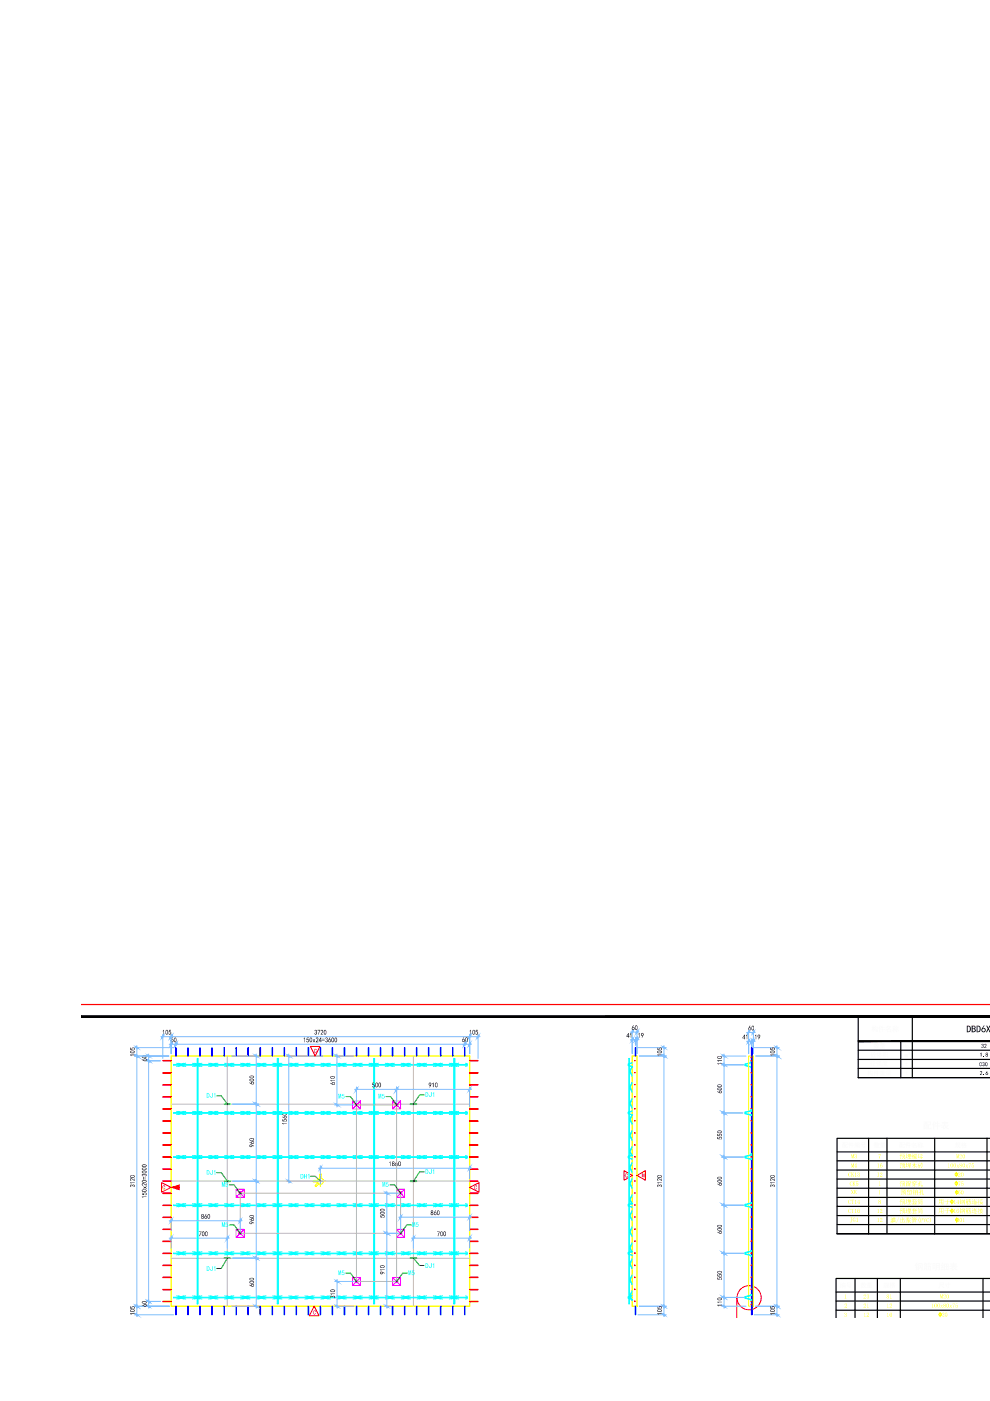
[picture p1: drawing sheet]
<svg xmlns="http://www.w3.org/2000/svg" width="210mm" height="297mm" viewBox="0 0 210 297" stroke-linecap="round" stroke-linejoin="round" font-family="sans-serif">
<g fill="#fafafa">
<path d="M184.6 223.1h.5l-.3 .3 .3 .1v.6l-.3-.1v.2l-.1-.6-.1 .1 .2-.5zM185.2 223.6h.4h-.2v.5l.3 .1h-.6l.2-.1v-.5zM185.3 223l.5 .4-.1 .2-.3-.5-.3 .4zM184.8 223.6v.3h.2v-.3z"/>
<path d="M186.2 223.3h.3v-.3h.2l-.1 .3h.4l-.3 .1 .3 .5-.4-.5v.5h.2h-.2l.1 .3-.3-.3h.1v-.5l-.1 .4-.3 .1 .4-.4zM186.1 223l.1 .1-.2 1.1v-.7l-.1 .1z"/>
<path d="M187.7 223.1h.5v.6h-.5zM187.2 223.1h.5l-.2 .1v.2h.2l-.2 .1v.1h.1l.1 .1-.1 .1-.1-.2v.6h-.1v-.5l-.1 .2h-.2l.3-.4h-.2l.2-.1v-.2zM187.8 223.2v.4h.3v-.4zM187.8 223.8l.1 .1-.3 .3v-.1zM188.1 223.8l.3 .3-.2 .1-.2-.3z"/>
<path d="M185.9 221.2l.2-.1-.1 .3h.4l-.2 .3a.26 .26 0 0 0-.1 .3 .26 .26 0 0 0 .3 .2l-.1 .1a.19 .19 0 0 0-.2-.2 .19 .19 0 0 0-.2 .2l-.2-.1 .3-.2-.1-.3h-.1zM185.3 221.8l.2-.1 .3 .1v.4l-.2-.1-.3 .2 .3-.3zM185.3 221.4h.2v-.3h.1v.3h.3h-.3v.3l-.1-.2-.2 .2-.1-.1 .3-.2zM186 221.5l.1 .4 .1-.4zM185.5 221.9l.2 .1zM185.7 221.1l.2 .1-.1 .2zM185.6 221.5l.2 .1zM185.3 221.1l.2 .2z"/>
<path d="M186.7 221.7h.8v.3h-.4l.5 .1-.5 .1 .5 .1h-1.1l.5-.1-.3-.1 .3-.1h-.3zM186.7 221.1h.8v.4h-.8zM186.5 221.5l1.2 .1zM186.8 221.4h.6zM186.8 221.2l.6 .1zM187.1 221.7l.3 .1zM186.8 221.7l.2 .1zM186.8 221.8l.2 .1zM187.1 221.8l.3 .1z"/>
<path d="M184.2 226.9l.2 .3-.2 .3h.2l-.1 .2-.1-.2v.6v-.6l-.2 .3-.1-.1 .2-.3-.1-.2h.2zM184.5 227l.2-.1-.1 .3h.5v.6l-.2 .3-.1-.1h.2v-.8h-.5l-.1 .2zM184.6 227.4h.1l-.2 .3h.3v-.2l.1 .3h-.5z"/>
<path d="M185.7 227.1l.2 .1v-.3h.2v.3h.2v.1h-.2v.3l.3 .1h-.3v.4h-.2v-.4h-.3l.3-.1v-.3l-.3 .2zM185.5 226.9l.1 .1-.1 1.1h-.1v-.8l-.1 .2-.1-.1z"/>
<path d="M186.6 227l.9-.1v.2l-.4 .1 .6 .1-.6 .1h.4v.4h-.4l.5 .1-.5 .1 .6 .1h-1.2l.5-.1-.3-.1 .3-.1h-.3v-.4l.3-.1h-.5l.5-.2zM187.1 227.5h.3zM186.8 227.5h.2zM187.1 227.6l.3 .1zM186.8 227.6l.2 .1z"/>
<path d="M188 227.5h.8v.3l-.4 .1h.4l-.4 .1 .5 .1h-1.1l.6-.1-.5-.1h.5l-.4-.1zM188 227h.8v.3h-.8zM187.8 227.4h1.1zM188.1 227.2h.6zM188.1 227l.6 .1zM188.4 227.5l.3 .1zM188.1 227.5l.3 .1zM188.1 227.7h.3zM188.4 227.7h.3z"/>
<path d="M184.5 225h.5l-.2 .1-.1 .2h.2v.6l-.2-.1v.2l-.1-.5h-.1l.2-.4zM185.1 225.4h.4l-.2 .1v.4l.3 .1h-.6l.2-.1v-.4zM185.2 224.9l.4 .4v.1l-.3-.4-.2 .4-.2-.1zM184.7 225.4v.4h.1v-.4z"/>
<path d="M186.3 224.9h.5v.3h-.2v.1h.3v.4h-.3v.1l.2-.1 .2 .3h-.8l.3-.1v-.2h-.3v-.4h.3v-.1h-.2zM185.8 224.9h.4v.4h-.3v.2h.3l-.2 .5-.2-.1h.2l-.2-.7h.3v-.2zM186.4 225v.1h.3v-.1zM186.3 225.4v.2h.2v-.2zM186.6 225.4v.2h.1v-.2z"/>
<path d="M187.3 225.6h.7l-.2 .3h.4l-.1 .2-.3-.2-.5 .2 .3-.2zM187.2 225l.5-.1 .4 .2h-.8v.7l-.2 .2zM187.3 225.3l.7-.2-.1 .2h.2h-.2l.1 .2h-.5v-.2zM187.6 225.3l.2 .1zM187.6 225.7l.1 .1 .2-.1z"/>
</g>
<path d="M193.4 215.6v12.9" fill="none" stroke="#000" stroke-width=".25"/>
<g fill="#fafafa">
<path d="M185.1 217.5h.1v.3h.1v.1l-.1-.1v.3l.2 .1-.1 .1-.1-.2v.7h-.1v-.7l-.2 .3h-.1l.3-.5h-.2zM185.5 217.5h.2l-.1 .2h.6l-.1 .7a.24 .24 0 0 1 0 .3 .24 .24 0 0 1-.4 0l.3-.1v-.8h-.5l-.2 .2zM185.6 217.9l.1 .1-.2 .4h.3l-.1-.2 .1-.1 .1 .4h-.5z"/>
<path d="M186.8 217.6h.2l-.1 .2h.2v-.3l.1 .3h.4l-.4 .1v.3h.4v.1h-.4v.5l-.1-.5h-.4v-.1h.4v-.3l-.4 .2zM186.6 217.5l.1 .1-.1 .2v1h-.1v-.9l-.1 .2-.1-.1z"/>
<path d="M188.2 217.5h.2l-.1 .1h.6l-.5 .6h.5v.6l-.1-.1h-.6l-.1 .1v-.4h-.3v-.1l.6-.2-.3-.2 .1-.1a.26 .26 0 0 0 .3 .2 .26 .26 0 0 0 .2-.2h-.5l-.3 .2zM188.2 218.3v.3h.6v-.3z"/>
<path d="M189.2 217.6l.5-.1 .1 .1-.2 .1v.2h.2v.2l-.2-.1 .2 .2-.1 .2-.1-.2v.6h-.1v-.6l-.2 .4-.1-.1 .2-.4-.2-.2h.3v-.2zM190 217.5h.1l-.1 .2h.5l-.1 .4-.1-.1 .1-.2h-.4l-.1 .3-.1-.1zM190.1 217.9h.1v.8l-.2 .1zM189.8 218.2h.2l-.2 .5zM190.3 218.2h.1l.2 .4z"/>
</g>
<path d="M182 220.9h28v-.3zM182 220.6h28l-28 .3z" fill="#000" stroke="#000" stroke-width=".21"/>
<path d="M182 224.6h28M182 222.7h28M210 228.5h-28h28" fill="none" stroke="#000" stroke-width=".25"/>
<g fill="#fafafa">
<path d="M192.7 223.1h.2v.3a.17 .17 0 0 1 0 .2 .17 .17 0 0 1-.3-.1l.3 .1-.1-.2 .1-.2z"/>
<path d="M191.9 223.6h.5l.1 .6-.1-.5h-.2v.5l-.1-.5h-.1l-.1 .5z"/>
<path d="M191.4 221.3l.5 .6v-.6h.1v.9l-.4-.7v.7h-.2z"/>
<path d="M192.8 222l.1 .2z"/>
<path d="M192.1 221.9a.28 .28 0 0 1 .5 0 .28 .28 0 0 1-.5 0zM192.2 221.9a.18 .18 0 0 0 .3 0 .18 .18 0 0 0-.3 0z"/>
</g>
<path d="M191 220.7v7.8" fill="none" stroke="#000" stroke-width=".25"/>
<path d="M192.1 225.2l.1 .2h.2l-.2 .1v.3h.3l-.1 .2-.3-.1v-.4h-.1z" fill="#fafafa"/>
<path d="M210 215.6h-28v12.9M182 226.5h28" fill="none" stroke="#000" stroke-width=".25"/>
<g fill="#fafafa">
<path d="M192.7 223.1h.2v.2a.17 .17 0 0 1 0 .3 .18 .18 0 0 1-.3-.2l.3 .1-.1-.2 .1-.2z"/>
<path d="M191.9 223.6h.3l.2-.1 .1 .6-.1-.5-.2 .1v.4l-.1-.5h-.1l-.1 .5z"/>
<path d="M192.1 227.1l.1 .2h.2h-.2v.4h.3l-.1 .1h-.3v-.5h-.1h.1z"/>
</g>
<!-- layer: 0 -->
<g fill="#000">
<path d="M209.1 217.5h.2l.3 .5 .2-.5h.2l-.4 .6 .4 .8h-.2l-.2-.6-.3 .6h-.2l.3-.8zM207.7 227.2h.1a.25 .25 0 0 1 .4 0 .25 .25 0 0 1-.1 .4l-.2 .2 .4 .1h-.6l.3-.4a.17 .17 0 0 0 .2-.1 .17 .17 0 0 0-.2-.2 .17 .17 0 0 0-.2 .1zM207.8 223.4l.3-.2v.8h-.1v-.6l-.2 .1zM208.1 221.4l.2-.1a.22 .22 0 0 1 .3 .2 .22 .22 0 0 1-.2 .2l.1 .1a.24 .24 0 0 1-.1 .4 .24 .24 0 0 1-.4-.2h.1a.16 .16 0 0 0 .2 .1 .16 .16 0 0 0 .1-.2 .16 .16 0 0 0-.1-.1l.1-.4-.2 .2zM207.7 225.3h.1a.24 .24 0 0 1 .3-.1 .24 .24 0 0 1 .1 .3h-.2a.17 .17 0 0 0-.1-.2 .18 .18 0 0 0-.2 .3v.1a.18 .18 0 0 0 .2 .3 .18 .18 0 0 0 .1-.3h.2a.3 .3 0 0 1-.4 .3 .3 .3 0 0 1-.1-.4zM208.3 225.3a.24 .24 0 0 1 .4 0 .24 .24 0 0 1-.1 .3 .2 .2 0 0 1 0 .4 .2 .2 0 0 1-.3-.2l.2 .1a.19 .19 0 0 0 .1-.2 .19 .19 0 0 0-.1-.1l.1-.3-.3 .1zM208.4 223.9l.1 .1zM208.4 227.8l.1 .1zM208.7 221.4h.1a.28 .28 0 0 1 .4 .1 .28 .28 0 0 1-.3 .4l-.1 .2 .3 .1h-.4l.3-.5a.16 .16 0 0 0 .1-.2 .16 .16 0 0 0-.3 0h-.1z"/>
<path d="M205 217.5h.6l.2 .3v.6l-.3 .4-.5 .1zM205.2 217.6v1.1a.59 .59 0 0 0 .4-.4 .59 .59 0 0 0-.1-.6z"/>
<path d="M206 217.5h.4a.36 .36 0 0 1 .4 .2 .36 .36 0 0 1-.2 .4l.3 .3-.1 .3-.8 .2zM206.2 217.6v.5h.2a.23 .23 0 0 0 .3-.3 .23 .23 0 0 0-.3-.2zM206.2 218.2v.5h.2a.26 .26 0 0 0 .3-.2 .26 .26 0 0 0-.3-.3z"/>
<path d="M207.1 217.5h.6l.2 .3v.6l-.3 .4-.5 .1zM207.2 217.6v1.1a.59 .59 0 0 0 .5-.4 .59 .59 0 0 0-.2-.6z"/>
<path d="M208.6 217.4h.2l-.4 .6h.4l.2 .4-.2 .4-.4 .1-.3-.2v-.4zM208.2 218.4a.3 .3 0 0 0 .6 0 .3 .3 0 0 0-.6 0z"/>
<path d="M208.9 225.3h.1a.37 .37 0 0 1 .4 .2 .37 .37 0 0 1-.1 .4l-.1 .2-.3-.1zM209.1 225.3l-.1 .3a.22 .22 0 0 0 0 .3 .22 .22 0 0 0 .3 0 .22 .22 0 0 0 0-.3l-.1-.3z"/>
<path d="M209 223.3h.1a.21 .21 0 0 1 .3-.1 .21 .21 0 0 1-.1 .4 .25 .25 0 0 1 .1 .3 .25 .25 0 0 1-.4 0 .25 .25 0 0 1 .1-.3zM209.1 223.7a.17 .17 0 0 0 .3 0 .17 .17 0 0 0-.3 0zM209.1 223.4a.15 .15 0 0 0 .3 0 .15 .15 0 0 0-.3 0z"/>
<path d="M209.3 227.1l-.1 .3a.29 .29 0 0 1 .3 .4 .29 .29 0 0 1-.4 .1 .29 .29 0 0 1-.1-.4zM209.1 227.6a.17 .17 0 0 0 .3 0 .17 .17 0 0 0-.3 0z"/>
</g>
<path d="M17.2 215.7h192.8v-.4zM17.2 215.3h192.8l-192.8 .4z" fill="#000" stroke="#000" stroke-width=".21"/>
<path d="M17.2 213h192.8" fill="none" stroke="#f00" stroke-width=".25"/>
<path d="M134 223.9h1.1v53h-1.1z" fill="none" stroke="#ff0" stroke-width=".3"/>
<!-- layer: hAg -->
<g fill="none" stroke="#0ff" stroke-width=".21">
<path d="M133.2 225.9l.8 .3M133.2 225.8l.8 .3M133.2 225.6l.1 .1M133.3 225.8l-.1 .1M134 225.3l-.8 .3M134 225.4l-.8 .3M158 225.9l1.3 .4v-.2M158 225.8l1.3 .4M158 225.6v.1M158 225.8v.1M159.3 225.3l-1.3 .3M159.3 225.2v.1"/>
<path d="M159.3 225.3l-1.3 .4"/>
<circle cx="133.3" cy="225.7" r=".06"/>
<circle cx="158" cy="225.7" r=".06"/>
<circle cx="159.3" cy="225.1" r=".06"/>
<circle cx="159.3" cy="226.3" r=".06"/>
</g>
<path d="M156.2 275.2v4.2" fill="none" stroke="#f00" stroke-width=".21"/>
<path d="M136.1 248.8h.1l.2 .5 .1-.5h.1v.8l-.1-.6-.1 .6-.2-.6v.6h-.1z" fill="#f00"/>
<path d="M135.1 249.2l1.7-1v2z" fill="none" stroke="#f00" stroke-width=".21"/>
<path d="M132.6 248.9l.2-.1 .2 .3-.1-.1a.27 .27 0 0 0-.4 .1 .27 .27 0 0 0 .1 .4l.2 .1 .2-.3-.1 .3h-.3l-.1-.2z" fill="#f00"/>
<g fill="none" stroke="#f00" stroke-width=".21">
<path d="M132.3 248.2l1.7 1-1.7 1z"/>
<circle cx="158.8" cy="275.1" r="2.56"/>
</g>
<path d="M158.7 223.9h1v53h-1z" fill="none" stroke="#ff0" stroke-width=".21"/>
<g fill="none" stroke="#7fbfff" stroke-width=".21">
<path d="M35.9 219.8h64.1M36.3 219.3v4.1M99.6 219.3v4.1M133.7 218.8h1.8M134 218.3v5.1M134.8 219.9v1.7M135.1 218.3v5.1M28.5 223.9h7.3M29 223.5v53.9M31 224.9h3M31.5 223.5v1.8M31.5 224.5v51.9"/>
<path d="M133.7 220.4h1.8M135.2 222.1h6.1M135.6 223.9h5.7M140.8 221.7v2.6M158.3 220.8h1.8M158.7 220.3v3.1M159.4 220.3v3.1M159.7 220.3v3.1M159.9 222.1h5.3M160.2 223.9h5M164.7 221.7v2.6M164.7 223.5v53.9"/>
<path d="M67.5 247.7h32.5M67.9 247.1v4M99.6 247.1v2.8M28.5 276.9h7.5M28.5 278.8h8.3M29 276.6v2.5M31 275.9h3M31.5 275.5v1.9M135.3 278.8h6M135.6 276.9h5.7M140.8 276.6v2.5M159.9 278.8h5.3"/>
<path d="M160.2 276.9h5M164.7 276.6v2.5"/>
</g>
<!-- layer: 0 -->
<g fill="#7fbfff" stroke="#7fbfff" stroke-width=".21">
<path d="M140.5 222l.5 .3-.4-.4zM140.5 222l.5 .3-.1 .1z"/>
<path d="M140.5 223.7l.4 .5 .1-.2zM140.5 223.7l.1-.1 .4 .4z"/>
<path d="M140.5 223.7l.4 .5 .1-.2zM140.5 223.7l.1-.1 .4 .4z"/>
<path d="M140.6 276.7l-.1 .1 .5 .3zM140.5 276.8l.5 .3-.1 .1z"/>
<path d="M140.6 276.7l-.1 .1 .5 .3zM140.5 276.8l.5 .3-.1 .1z"/>
<path d="M140.5 278.6l.4 .4 .1-.1zM140.5 278.6l.1-.1 .4 .4z"/>
<path d="M135.2 218.6l-.3 .5 .4-.4zM135.2 218.6l-.3 .5-.1-.1z"/>
<path d="M133.8 219l.1 .1 .3-.5zM134.2 218.6l.1 .1-.4 .4z"/>
<path d="M135.2 220.2l-.3 .5 .4-.4zM135.2 220.2l-.3 .5-.1-.1z"/>
<path d="M134.5 220.6l.1 .1 .3-.5zM134.9 220.2l.1 .1-.4 .4z"/>
<path d="M134.9 220.2l-.3 .5 .4-.4zM134.9 220.2l-.3 .5-.1-.1z"/>
<path d="M133.8 220.6l.1 .1 .3-.5zM134.2 220.2l.1 .1-.4 .4z"/>
<path d="M159.4 219l.2 .2 .3-.5zM159.9 218.7l.1 .1-.4 .4z"/>
<path d="M158.8 218.7l-.2 .5 .4-.4zM158.4 219l.4-.3-.2 .5z"/>
<path d="M159.9 220.5l-.3 .6 .4-.5zM159.9 220.5l-.3 .6-.2-.2z"/>
<path d="M159.1 220.9l.2 .2 .3-.6zM159.6 220.5l.1 .1-.4 .5z"/>
<path d="M159.6 220.5l-.3 .6 .4-.5zM159.6 220.5l-.3 .6-.2-.2z"/>
<path d="M158.4 220.9l.2 .2 .2-.6zM158.8 220.5l.2 .1-.4 .5z"/>
<path d="M164.6 221.9l-.1 .1 .5 .3zM164.5 222l.5 .3-.1 .1z"/>
<path d="M164.5 223.7l.4 .5 .1-.2zM164.5 223.7l.1-.1 .4 .4z"/>
<path d="M164.5 223.7l.4 .5 .1-.2zM164.5 223.7l.1-.1 .4 .4z"/>
<path d="M164.6 276.7l-.1 .1 .5 .3zM164.5 276.8l.5 .3-.1 .1z"/>
<path d="M164.6 276.7l-.1 .1 .5 .3zM164.5 276.8l.5 .3-.1 .1z"/>
<path d="M164.5 278.6l.4 .4 .1-.1zM164.6 278.5l.4 .4-.5-.3z"/>
<path d="M28.8 223.7l.3 .5 .2-.2zM28.8 223.6l.5 .4-.5-.3z"/>
<path d="M28.8 276.7v.1l.5 .3zM28.8 276.8l.5 .3-.2 .1z"/>
<path d="M28.8 276.7v.1l.5 .3zM28.8 276.8l.5 .3-.2 .1z"/>
<path d="M28.8 278.6l.3 .4 .2-.1zM28.8 278.6v-.1l.5 .4z"/>
<path d="M31.4 275.7l-.1 .1 .5 .3zM31.3 275.8l.5 .3-.2 .1z"/>
<path d="M31.3 224.7l.3 .5 .2-.2zM31.3 224.7h.1l.4 .3z"/>
<path d="M31.3 224.7l.3 .5 .2-.2zM31.3 224.7h.1l.4 .3z"/>
<path d="M31.3 223.7l.5 .3-.4-.4zM31.3 223.7l.5 .3-.2 .2z"/>
<path d="M31.3 276.8l.3 .4 .2-.1zM31.4 276.7l.4 .4-.5-.3z"/>
<path d="M31.4 275.7l-.1 .1 .5 .3zM31.3 275.8l.5 .3-.2 .1z"/>
<path d="M34.3 219.9v.1l.3-.5zM34.6 219.5l.2 .1-.5 .4z"/>
<path d="M36.4 219.5l-.3 .5 .4-.4zM36.4 219.5l-.3 .5-.1-.1z"/>
<path d="M36.4 221.1l-.4 .5 .1 .1zM36.4 221.1l.1 .2-.4 .4z"/>
<path d="M37.4 221.1l-.2 .6 .4-.4zM37.4 221.1l-.2 .6-.1-.1z"/>
<path d="M28.8 223.7l.3 .5 .2-.2zM28.8 223.6l.5 .4-.5-.3z"/>
<path d="M28.8 221.8v.2l.5 .3zM28.8 222l.5 .3-.2 .1z"/>
<path d="M36.4 219.5l-.3 .5 .4-.4zM36.4 219.5l-.3 .5-.1-.1z"/>
<path d="M99.3 219.9l.1 .1 .3-.5zM99.7 219.5l.1 .1-.4 .4z"/>
<path d="M99.3 219.9l.1 .1 .3-.5zM99.7 219.5l.1 .1-.4 .4z"/>
<path d="M101.5 219.5l-.3 .5 .4-.4zM101.5 219.5l-.3 .5-.1-.1z"/>
<path d="M98.7 221.1l-.3 .6 .4-.4zM98.7 221.1l-.3 .6-.1-.1z"/>
<path d="M99.7 221.1l-.4 .5 .1 .1zM99.7 221.1l.1 .2-.4 .4z"/>
<path d="M37.4 221.1l-.2 .6 .4-.4zM37.4 221.1l-.2 .6-.1-.1z"/>
<path d="M98.7 221.1l-.4 .5 .1 .1zM98.7 221.1l.1 .2-.4 .4z"/>
<path d="M68.1 247.4l-.3 .5 .4-.4zM68.1 247.4l-.3 .5-.1-.1z"/>
<path d="M99.7 247.4l-.4 .4 .1 .1zM99.7 247.4l.1 .1-.4 .4z"/>
</g>
<g fill="#000">
<path d="M66.7 218.4h.1a.26 .26 0 0 1 .3 .1 .26 .26 0 0 1 0 .3l.1 .1-.1 .4h-.3l-.2-.2h.2a.18 .18 0 0 0 .2 .1 .18 .18 0 0 0 .1-.3 .18 .18 0 0 0-.2 0 .21 .21 0 0 0 .2-.2 .21 .21 0 0 0-.2-.3l-.2 .2zM67.3 218.4h.6l-.3 .9-.1-.1 .3-.7h-.5zM68 218.4h.1a.34 .34 0 0 1 .4 .2 .34 .34 0 0 1-.2 .4l-.2 .2 .4 .1h-.5l.3-.4a.21 .21 0 0 0 .1-.3 .21 .21 0 0 0-.3 0h-.1zM133.7 219l.1 1-.1-.8-.1 .2zM135.4 219.2l.2-.2v1l-.1-.8-.1 .2zM158.3 219.4l.1 .9-.1-.8-.1 .2zM160.1 219.5l.2-.1v.9l-.1-.8-.1 .2zM139.3 223.6h1v.1h-.8l.2 .2h-.2zM139.4 222.1l.1 .4h.2a.29 .29 0 0 1 .2-.4 .29 .29 0 0 1 .4 .2 .29 .29 0 0 1-.2 .4v-.1a.21 .21 0 0 0 .1-.3 .21 .21 0 0 0-.3-.1 .21 .21 0 0 0-.1 .3h-.4zM163.3 223.6h1v.1h-.8l.1 .2h-.1zM163.3 222.1h.1v.4h.2a.31 .31 0 0 1 .2-.4 .31 .31 0 0 1 .4 .2 .31 .31 0 0 1-.2 .4v-.1a.24 .24 0 0 0 0-.4 .24 .24 0 0 0-.3 .1 .24 .24 0 0 0 .1 .3l-.5-.1zM27.6 250.7l.9 .1h-.7l.1 .2h-.1z"/>
<path d="M27.6 251.2h.8a.2 .2 0 0 1 .1 .3 .2 .2 0 0 1-.2 .1 .18 .18 0 0 0 .1-.2 .18 .18 0 0 0-.2-.2 .18 .18 0 0 0-.1 .3 .21 .21 0 0 0-.2-.2 .21 .21 0 0 0-.2 .2l.1 .2a.25 .25 0 0 1-.2-.2 .25 .25 0 0 1 0-.3zM27.6 250l.4-.1 .5 .3v-.3v.5l-.4-.3a.21 .21 0 0 0-.3-.2 .21 .21 0 0 0 0 .4v.1l-.2-.2zM30.1 253.7l.9 .1h-.7l.1 .2h-.1zM30.1 252.9l.1 .3h.3a.3 .3 0 0 1 .1-.4 .3 .3 0 0 1 .4 .2 .3 .3 0 0 1-.2 .4v-.1a.21 .21 0 0 0 .1-.3 .21 .21 0 0 0-.3 0 .21 .21 0 0 0 0 .3h-.5zM30.1 249h.5a.27 .27 0 0 1 .4 .1 .27 .27 0 0 1-.2 .3v-.1a.18 .18 0 0 0 .2-.2 .18 .18 0 0 0-.2-.2 .18 .18 0 0 0-.2 .2v.1a.22 .22 0 0 0-.2-.2 .22 .22 0 0 0-.2 .1l.2 .2a.2 .2 0 0 1-.3 0 .2 .2 0 0 1 0-.3zM30.1 251l.3-.1 .6 .3v-.3v.5l-.4-.3a.18 .18 0 0 0-.3-.1 .18 .18 0 0 0 .1 .3 .21 .21 0 0 1-.3 0 .21 .21 0 0 1 0-.3zM30.4 251.5l.3 .2 .4-.2-.3 .3 .3 .3-.4-.3-.3 .3 .3-.3zM82.6 246.3h.2v.9l-.1-.8-.2 .2zM163.3 250.7l1 .1h-.8l.1 .2h-.1zM163.3 251.3l.5-.1a.28 .28 0 0 1 .5 .1 .28 .28 0 0 1-.3 .4 .2 .2 0 0 0 .2-.2 .2 .2 0 0 0-.2-.2 .2 .2 0 0 0-.2 .2h-.1a.16 .16 0 0 0-.2-.2 .16 .16 0 0 0-.1 .2l.1 .2-.2-.2zM163.3 250l.4-.1 .5 .3 .1-.3v.5l-.5-.3a.19 .19 0 0 0-.2-.2 .19 .19 0 0 0-.2 .2 .19 .19 0 0 0 .1 .2v.1l-.2-.2zM27.6 278.5h.9v.1h-.7l.1 .1-.1 .1z"/>
<path d="M27.6 277h.1v.3h.2a.31 .31 0 0 1 .2-.3 .31 .31 0 0 1 .4 .1 .31 .31 0 0 1-.2 .4 .2 .2 0 0 0 .1-.3 .2 .2 0 0 0-.3-.1 .2 .2 0 0 0 0 .3h-.5zM139.3 278.5h1v.1h-.8l.1 .2zM139.4 277l.2 .4h.1l.1-.4h.3a.24 .24 0 0 1 .3 .2 .24 .24 0 0 1-.3 .3 .21 .21 0 0 0 .1-.4 .21 .21 0 0 0-.3 0 .21 .21 0 0 0-.1 .3h-.4zM163.3 278.5h1v.1h-.8l.1 .1-.1 .1zM163.3 277h.1v.3l.2 .1a.32 .32 0 0 1 .2-.5 .32 .32 0 0 1 .4 .2 .32 .32 0 0 1-.2 .4 .2 .2 0 0 0 .1-.3 .2 .2 0 0 0-.3-.1 .2 .2 0 0 0 0 .3h-.5z"/>
<path d="M68.7 218.4a.42 .42 0 0 1 .5 .2 .42 .42 0 0 1-.1 .5v.1a.34 .34 0 0 1-.4 0 .34 .34 0 0 1-.1-.5zM68.9 218.4l-.1 .5a.19 .19 0 0 0-.1 .3 .19 .19 0 0 0 .3 0 .19 .19 0 0 0 .1-.2v-.5z"/>
<path d="M133.2 219l.1 .7h.1l-.1 .3h-.1v-.2h-.4zM133.2 219.2l-.3 .5h.3z"/>
<path d="M134.3 217.4h.1l-.2 .4a.32 .32 0 0 1 .3 .4 .32 .32 0 0 1-.5 .1 .32 .32 0 0 1 0-.5zM134 218.1a.21 .21 0 0 0 .4 0 .21 .21 0 0 0-.4 0z"/>
<path d="M134.8 217.4l.3 .1v.5a.29 .29 0 0 1-.2 .4 .29 .29 0 0 1-.3-.4zM134.8 217.5l-.1 .3a.25 .25 0 0 0 0 .4 .25 .25 0 0 0 .4 0 .25 .25 0 0 0 0-.4l-.1-.2z"/>
<path d="M30.1 223.9h.8a.26 .26 0 0 1 .1 .3 .26 .26 0 0 1-.3 .1h-.3a.28 .28 0 0 1-.3-.1 .28 .28 0 0 1 0-.3zM30.2 223.9v.3h.3a.21 .21 0 0 0 .4 0 .21 .21 0 0 0-.2-.3z"/>
<path d="M30.1 224.6l.4 .2a.34 .34 0 0 1 .4-.4 .34 .34 0 0 1 .2 .6 .34 .34 0 0 1-.6-.1zM30.5 224.7a.2 .2 0 0 0 .4 0 .2 .2 0 0 0-.4 0z"/>
<path d="M135.9 219.1l.3-.1 .3 .2-.2 .6-.3 .2 .2-.4a.32 .32 0 0 1-.3-.2 .32 .32 0 0 1 0-.3zM136 219.3a.2 .2 0 0 0 .4 0 .2 .2 0 0 0-.4 0z"/>
<path d="M139.3 222.9l.3-.1h.5a.29 .29 0 0 1 .2 .4 .29 .29 0 0 1-.5 .1l-.4-.1zM139.5 222.9v.3h.4a.21 .21 0 0 0 .3-.1 .21 .21 0 0 0-.1-.3 .21 .21 0 0 0-.3 .1z"/>
<path d="M157.8 219.4l.2 .6-.1 .3h-.1v-.2h-.4zM157.8 219.6l-.3 .4h.3z"/>
<path d="M160.7 219.5l.4-.1 .1 .1-.2 .6-.2 .2 .2-.3a.3 .3 0 0 1-.4-.2 .3 .3 0 0 1 .1-.3zM160.8 219.7a.18 .18 0 0 0 .3 0 .18 .18 0 0 0-.3 0z"/>
<path d="M163.3 222.9l.3-.1h.4a.24 .24 0 0 1 .3 .2 .24 .24 0 0 1-.3 .3h-.6zM163.4 222.9l.1 .3h.4a.21 .21 0 0 0 .3-.1 .21 .21 0 0 0-.1-.3 .21 .21 0 0 0-.3 .1z"/>
<path d="M27.6 249.3l.2-.1h.5l.3 .3-.2 .2h-.5l-.3-.1zM27.7 249.3a.29 .29 0 0 0 .2 .3 .29 .29 0 0 0 .3 0 .2 .2 0 0 0 .3-.2 .21 .21 0 0 0-.4-.1z"/>
<path d="M30.3 249.5h.2v.6h-.2zM30.7 249.5l.1 .6z"/>
<path d="M30.1 252.3l.8-.1a.35 .35 0 0 1 0 .5 .35 .35 0 0 1-.5 0l-.3-.1zM30.2 252.3v.3h.4a.23 .23 0 0 0 .3 0 .23 .23 0 0 0 0-.3 .23 .23 0 0 0-.3 0z"/>
<path d="M30.1 250.4l.3-.2h.4a.29 .29 0 0 1 .2 .4 .29 .29 0 0 1-.4 .1h-.4zM30.2 250.4l.1 .2h.4a.21 .21 0 0 0 .2-.1 .21 .21 0 0 0 0-.3 .21 .21 0 0 0-.3 .1z"/>
<path d="M30.1 248.3l.6-.1 .3 .1 .1 .2-.3 .3h-.5l-.2-.3zM30.2 248.5l.1 .1h.5a.19 .19 0 0 0 .1-.3 .19 .19 0 0 0-.3 0z"/>
<path d="M30.1 247.7l.8-.1a.25 .25 0 0 1 .2 .3 .25 .25 0 0 1-.4 .2h-.2a.29 .29 0 0 1-.4-.1 .29 .29 0 0 1 0-.3zM30.2 247.7a.26 .26 0 0 0 .1 .3 .26 .26 0 0 0 .3 0 .22 .22 0 0 0 .3-.1 .22 .22 0 0 0 0-.3 .22 .22 0 0 0-.3 .1z"/>
<path d="M30.1 247.1l.3-.2h.4a.29 .29 0 0 1 .2 .4 .29 .29 0 0 1-.4 .1h-.4zM30.2 247.1v.2h.5a.21 .21 0 0 0 .2-.1 .21 .21 0 0 0 0-.3 .21 .21 0 0 0-.3 .1z"/>
<path d="M83.2 246.3a.25 .25 0 0 1 .4 0 .25 .25 0 0 1-.1 .4l.2 .3a.29 .29 0 0 1-.5 .2 .29 .29 0 0 1 0-.5zM83.2 247a.17 .17 0 0 0 .3 0 .17 .17 0 0 0-.3 0zM83.2 246.5a.15 .15 0 0 0 .3 0 .15 .15 0 0 0-.3 0z"/>
<path d="M84.1 246.3h.1l-.2 .3a.3 .3 0 0 1 .3 .4 .3 .3 0 0 1-.4 .2 .3 .3 0 0 1-.1-.5zM83.9 246.9a.2 .2 0 0 0 .4 0 .2 .2 0 0 0-.4 0z"/>
<path d="M84.5 246.4a.35 .35 0 0 1 .5 0 .35 .35 0 0 1 0 .5l-.1 .1a.29 .29 0 0 1-.4 .2 .29 .29 0 0 1-.1-.4zM84.6 246.4v.3a.21 .21 0 0 0-.1 .3 .21 .21 0 0 0 .4 0v-.6z"/>
<path d="M163.3 249.3l.8-.1a.24 .24 0 0 1 .2 .3 .24 .24 0 0 1-.3 .2l-.6-.1zM163.5 249.3a.29 .29 0 0 0 .1 .3 .29 .29 0 0 0 .3 0 .2 .2 0 0 0 .2-.3 .2 .2 0 0 0-.3 0z"/>
<path d="M27.7 277.7h.7a.34 .34 0 0 1 0 .4 .34 .34 0 0 1-.4 .1l-.1-.1a.25 .25 0 0 1-.3-.1 .25 .25 0 0 1 .1-.3zM27.7 277.7a.29 .29 0 0 0 .2 .4 .29 .29 0 0 0 .3-.1 .17 .17 0 0 0 .3-.1 .18 .18 0 0 0-.3-.2z"/>
<path d="M30.1 276l.6-.2 .3 .2 .1 .2-.3 .2h-.5l-.2-.1zM30.2 276l.1 .3h.2a.23 .23 0 0 0 .3 0 .23 .23 0 0 0 0-.3z"/>
<path d="M30.1 276.6l.4 .3v-.4h.4l.2 .4-.4 .2zM30.6 276.8a.2 .2 0 0 0 .4 0 .2 .2 0 0 0-.4 0z"/>
<path d="M139.5 277.7l.6-.1a.32 .32 0 0 1 .2 .5 .32 .32 0 0 1-.5 .1l-.2-.1a.25 .25 0 0 1-.2-.1 .25 .25 0 0 1 .1-.3zM139.5 277.8v.2h.3a.23 .23 0 0 0 .4 0 .23 .23 0 0 0 0-.3 .23 .23 0 0 0-.4 0z"/>
<path d="M163.3 277.7h.8a.24 .24 0 0 1 .2 .3 .24 .24 0 0 1-.3 .1h-.6zM163.5 277.7a.26 .26 0 0 0 0 .4 .26 .26 0 0 0 .4-.1 .17 .17 0 0 0 .3 0 .18 .18 0 0 0-.2-.3z"/>
</g>
<path d="M135.6 223.9h5.7M140.8 223.5v53.9M135.6 276.9h5.7" fill="none" stroke="#7fbfff" stroke-width=".21"/>
<g fill="#000">
<path d="M139.3 250.7l1 .1h-.8l.2 .2h-.2zM139.3 251.3l.6-.1a.24 .24 0 0 1 .4 .1 .24 .24 0 0 1-.2 .3l.1-.1a.18 .18 0 0 0-.2-.2 .18 .18 0 0 0-.2 .2 .16 .16 0 0 0-.2-.2 .16 .16 0 0 0-.2 .1 .16 .16 0 0 0 .2 .2h-.2zM139.4 249.9h.3l.5 .3 .1-.3v.5l-.5-.3a.19 .19 0 0 0-.3-.2 .21 .21 0 0 0 .1 .4v.1l-.2-.1z"/>
<path d="M139.3 249.3l.3-.1h.5a.35 .35 0 0 1 .1 .5 .35 .35 0 0 1-.6 0l-.2-.1zM139.5 249.3v.3h.3a.23 .23 0 0 0 .4 0 .23 .23 0 0 0 0-.3 .23 .23 0 0 0-.4 0z"/>
</g>
<path d="M158.3 218.9h1.8M158.7 218.4v5M159.7 218.4v5" fill="none" stroke="#7fbfff" stroke-width=".21"/>
<g fill="#000">
<path d="M159 217.5h.1l-.2 .3a.32 .32 0 0 1 .3 .5 .32 .32 0 0 1-.5 .1 .32 .32 0 0 1 .1-.5zM158.7 218.1a.25 .25 0 0 0 .5 0 .25 .25 0 0 0-.5 0z"/>
<path d="M159.4 217.6a.34 .34 0 0 1 .5 0 .34 .34 0 0 1 0 .5 .29 .29 0 0 1-.4 .3 .29 .29 0 0 1-.1-.4zM159.5 217.6l-.1 .4a.24 .24 0 0 0 .1 .3 .24 .24 0 0 0 .3 0 .24 .24 0 0 0 0-.4l-.1-.3z"/>
</g>
<g fill="none" stroke="#00f" stroke-width=".21">
<path d="M37.2 223.9v-1.8h.2v1.8M39.8 223.9v-1.8h.1v1.8M42.3 223.9v-1.8h.2v1.8M44.9 223.9v-1.8h.1v1.8M47.5 223.9v-1.8h.1v1.8M50 223.9v-1.8h.1v1.8M52.5 223.9v-1.8h.2v1.8M55.1 223.9v-1.8h.2v1.8M57.7 223.9v-1.8h.1v1.8M60.2 223.9v-1.8h.1v1.8M62.8 223.9v-1.8h.1v1.8M65.3 223.9v-1.8h.2v1.8"/>
<path d="M67.9 223.9v-1.8h.1v1.8M70.4 223.9v-1.8h.1v1.8M73 223.9v-1.8h.1v1.8M75.5 223.9v-1.8h.2v1.8M78.1 223.9v-1.8h.1v1.8M80.6 223.9v-1.8h.1v1.8M83.2 223.9v-1.8h.1v1.8M85.7 223.9v-1.8h.2v1.8M88.3 223.9v-1.8h.1v1.8M90.8 223.9v-1.8h.1v1.8M93.4 223.9v-1.8h.1v1.8M95.9 223.9v-1.8h.2v1.8"/>
<path d="M98.5 223.9v-1.8h.1v1.8M134.7 223.9v-1.8h.1v1.8M159.3 222.1h.2v56.7h-.2zM37.2 276.9v1.9h.2v-1.9M39.8 276.9v1.9h.1v-1.9M42.3 276.9v1.9h.2v-1.9M44.9 276.9v1.9h.1v-1.9M47.5 276.9v1.9h.1v-1.9M50 276.9v1.9h.1v-1.9M52.5 276.9v1.9h.2v-1.9M55.1 276.9v1.9h.2v-1.9M57.7 276.9v1.9h.1v-1.9"/>
<path d="M60.2 276.9v1.9h.1v-1.9M62.8 276.9v1.9h.1v-1.9M65.3 276.9v1.9h.2v-1.9M67.9 276.9v1.9h.1v-1.9M70.4 276.9v1.9h.1v-1.9M73 276.9v1.9h.1v-1.9M75.5 276.9v1.9h.2v-1.9M78.1 276.9v1.9h.1v-1.9M80.6 276.9v1.9h.1v-1.9M83.2 276.9v1.9h.1v-1.9M85.7 276.9v1.9h.2v-1.9M88.3 276.9v1.9h.1v-1.9"/>
<path d="M90.8 276.9v1.9h.1v-1.9M93.4 276.9v1.9h.1v-1.9M95.9 276.9v1.9h.2v-1.9M98.5 276.9v1.9h.1v-1.9M134.7 276.9v1.9h.1v-1.9"/>
</g>
<g fill="none" stroke="#f00" stroke-width=".21">
<path d="M36.3 237.6h-1.8v.1h1.8M36.3 235h-1.8v.2h1.8M36.3 232.5h-1.8v.1h1.8M36.3 230h-1.8v.1h1.8M36.3 227.4h-1.8v.1h1.8M36.3 224.8h-1.8v.2h1.8M99.6 237.6h1.8v.1h-1.8M99.6 235h1.8v.2h-1.8M99.6 232.5h1.8v.1h-1.8M99.6 230h1.8v.1h-1.8M99.6 227.4h1.8v.1h-1.8M99.6 224.8h1.8v.2h-1.8"/>
<path d="M36.3 255.5h-1.8v.1h1.8M36.3 252.9h-1.8v.2h1.8M36.3 250.4h-1.8v.1h1.8M36.3 247.8h-1.8v.1h1.8M36.3 245.2h-1.8v.2h1.8M36.3 242.7h-1.8v.1h1.8M36.3 240.2h-1.8v.1h1.8M36.3 258h-1.8v.1h1.8M99.6 255.5h1.8v.1h-1.8M99.6 252.9h1.8v.2h-1.8M99.6 250.4h1.8v.1h-1.8M99.6 247.8h1.8v.1h-1.8"/>
<path d="M99.6 245.2h1.8v.2h-1.8M99.6 242.7h1.8v.1h-1.8M99.6 240.2h1.8v.1h-1.8M99.6 258h1.8v.1h-1.8M36.3 263.1h-1.8v.2h1.8M36.3 265.7h-1.8v.1h1.8M36.3 268.2h-1.8v.2h1.8M36.3 270.8h-1.8v.1h1.8M36.3 273.3h-1.8v.2h1.8M36.3 275.9h-1.8v.1h1.8M36.3 260.6h-1.8v.1h1.8M99.6 263.1h1.8v.2h-1.8"/>
<path d="M99.6 265.7h1.8v.1h-1.8M99.6 268.2h1.8v.2h-1.8M99.6 270.8h1.8v.1h-1.8M99.6 273.3h1.8v.2h-1.8M99.6 275.9h1.8v.1h-1.8M99.6 260.6h1.8v.1h-1.8"/>
<circle cx="134.6" cy="224.9" r=".06"/>
<circle cx="134.6" cy="230" r=".06"/>
<circle cx="134.6" cy="237.6" r=".06"/>
<circle cx="134.6" cy="227.4" r=".06"/>
<circle cx="134.6" cy="232.6" r=".06"/>
<circle cx="134.6" cy="235.1" r=".06"/>
<circle cx="159.3" cy="227.4" r=".06"/>
<circle cx="159.3" cy="224.2" r=".06"/>
<circle cx="159.3" cy="237.6" r=".06"/>
<circle cx="159.3" cy="235.1" r=".06"/>
<circle cx="159.3" cy="232.6" r=".06"/>
<circle cx="159.3" cy="230" r=".06"/>
<circle cx="159.3" cy="224.9" r=".06"/>
<circle cx="134.6" cy="258" r=".06"/>
<circle cx="134.6" cy="253" r=".06"/>
<circle cx="134.6" cy="255.5" r=".06"/>
<circle cx="134.6" cy="250.4" r=".06"/>
<circle cx="134.6" cy="247.8" r=".06"/>
<circle cx="134.6" cy="245.3" r=".06"/>
<circle cx="134.6" cy="240.2" r=".06"/>
<circle cx="134.6" cy="242.8" r=".06"/>
<circle cx="159.3" cy="253" r=".06"/>
<circle cx="159.3" cy="255.5" r=".06"/>
<circle cx="159.3" cy="240.2" r=".06"/>
<circle cx="159.3" cy="250.4" r=".06"/>
<circle cx="159.3" cy="247.8" r=".06"/>
<circle cx="159.3" cy="242.8" r=".06"/>
<circle cx="159.3" cy="258" r=".06"/>
<circle cx="159.3" cy="245.3" r=".06"/>
<circle cx="134.6" cy="260.6" r=".06"/>
<circle cx="134.6" cy="263.2" r=".06"/>
<circle cx="134.6" cy="270.8" r=".06"/>
<circle cx="134.6" cy="273.4" r=".06"/>
<circle cx="134.6" cy="275.9" r=".06"/>
<circle cx="159.3" cy="275.9" r=".06"/>
<circle cx="159.3" cy="276.6" r=".06"/>
<circle cx="159.3" cy="270.8" r=".06"/>
<circle cx="159.3" cy="260.6" r=".06"/>
<circle cx="159.3" cy="263.2" r=".06"/>
<circle cx="159.3" cy="273.4" r=".06"/>
</g>
<path d="M36.3 223.9h63.3v53h-63.3z" fill="none" stroke="#ff0" stroke-width=".3"/>
<g fill="none" stroke="#7fbfff" stroke-width=".21">
<path d="M34.1 219.8h2.6M34.5 219.3v5.1M36.3 219.3v4.1M99.2 219.8h2.6M99.6 219.3v4.1M101.4 219.3v5.1M28.5 223.9h7.3M28.5 222.1h8.3M29 221.7v2.6M35.9 221.4h1.8M36.9 221.4h63.1M37.3 220.9v.7"/>
<path d="M98.6 220.9v.7"/>
</g>
<g fill="#000">
<path d="M34.7 218.4l.1 .9-.1-.7-.2 .1zM35.9 218.4h.4v.1h-.4v.2a.31 .31 0 0 1 .4 .1 .31 .31 0 0 1-.1 .4 .31 .31 0 0 1-.5 0l.1-.1a.2 .2 0 0 0 .3 0 .2 .2 0 0 0 0-.3 .2 .2 0 0 0-.3 .1zM99.8 218.4v.9v-.7l-.2 .1zM100.9 218.4h.4v.1h-.3l-.1 .2a.31 .31 0 0 1 .4 .1 .31 .31 0 0 1-.1 .4 .31 .31 0 0 1-.4 0l.1-.1a.2 .2 0 0 0 .3 0 .2 .2 0 0 0 0-.3 .2 .2 0 0 0-.3 .1zM27.6 223.6h.9v.1h-.7l.1 .2h-.1zM27.6 222.1h.1v.4h.2a.31 .31 0 0 1 .2-.4 .31 .31 0 0 1 .4 .2 .31 .31 0 0 1-.2 .4v-.2a.2 .2 0 0 0 0-.2 .2 .2 0 0 0-.2 0 .2 .2 0 0 0 0 .2h-.5zM64.5 220.1l.2-.1v1l-.1-.8-.2 .1zM65.1 220h.4l-.3 .1-.1 .2a.31 .31 0 0 1 .4 .2 .31 .31 0 0 1-.1 .4 .31 .31 0 0 1-.4-.2 .2 .2 0 0 0 .3 .1 .2 .2 0 0 0 .1-.3 .2 .2 0 0 0-.3 0zM66.3 220.3l.3 .3 .2-.3-.2 .3 .3 .4-.3-.3-.3 .3 .2-.4zM67 220h.1a.33 .33 0 0 1 .4 .2 .33 .33 0 0 1-.2 .4l-.2 .3h.4v.1h-.5l.3-.5a.21 .21 0 0 0 .1-.3 .21 .21 0 0 0-.3-.1l-.2 .1zM69 220.1a.27 .27 0 0 1 .4-.1 .27 .27 0 0 1 0 .5l.1 .1-.1 .3-.3 .1-.1-.3a.18 .18 0 0 0 .2 .2 .18 .18 0 0 0 .2-.3 .18 .18 0 0 0-.3-.1v-.1a.17 .17 0 0 0 .3-.1 .17 .17 0 0 0-.1-.2 .17 .17 0 0 0-.2 .1z"/>
<path d="M35.2 218.4a.45 .45 0 0 1 .4 .2 .45 .45 0 0 1 0 .5v.1a.33 .33 0 0 1-.5 0 .33 .33 0 0 1 0-.5zM35.3 218.5l-.1 .4a.24 .24 0 0 0 0 .3 .24 .24 0 0 0 .4 0 .24 .24 0 0 0-.1-.4v-.3z"/>
<path d="M100.3 218.4a.29 .29 0 0 1 .3 .1 .29 .29 0 0 1 .1 .3v.3a.29 .29 0 0 1-.4 .2 .29 .29 0 0 1-.1-.4zM100.3 218.5v.4a.24 .24 0 0 0 0 .3 .24 .24 0 0 0 .3 0 .24 .24 0 0 0 0-.4v-.3z"/>
<path d="M27.6 222.9l.6-.1a.31 .31 0 0 1 .3 .3 .31 .31 0 0 1-.5 .2h-.1a.28 .28 0 0 1-.3-.1 .28 .28 0 0 1 0-.3zM27.7 222.9v.2l.4 .1a.21 .21 0 0 0 .3 0 .21 .21 0 0 0 0-.3 .21 .21 0 0 0-.3-.1z"/>
<path d="M36.5 220h.1l-.2 .3a.34 .34 0 0 1 .4 .5 .34 .34 0 0 1-.5 .2 .34 .34 0 0 1 0-.6zM36.3 220.7a.2 .2 0 0 0 .4 0 .2 .2 0 0 0-.4 0z"/>
<path d="M36.9 220.1h.1a.35 .35 0 0 1 .4 .1 .35 .35 0 0 1 0 .4 .26 .26 0 0 1-.3 .4 .26 .26 0 0 1-.2-.4zM37.1 220.1l-.1 .5a.19 .19 0 0 0 .1 .3 .19 .19 0 0 0 .2-.3v-.4z"/>
<path d="M65.7 220.1a.38 .38 0 0 1 .5 .1 .38 .38 0 0 1-.1 .5 .24 .24 0 0 1-.2 .3 .24 .24 0 0 1-.2-.3zM65.8 220.1v.5a.18 .18 0 0 0 0 .2 .18 .18 0 0 0 .3 0v-.3a.25 .25 0 0 0 0-.3 .25 .25 0 0 0-.3-.1z"/>
<path d="M68 220l.1 .6h.1l-.1 .4-.1-.2h-.4zM68 220.2l-.3 .4h.3z"/>
<path d="M68.3 220.3h.5zM68.3 220.6l.5 .1z"/>
<path d="M69.9 220h.1l-.2 .3h.2l.2 .4-.2 .3h-.2l-.2-.5zM69.7 220.6a.21 .21 0 0 0 .4 0 .21 .21 0 0 0-.4 0z"/>
<path d="M70.3 220.1l.2-.1 .3 .1v.5a.3 .3 0 0 1-.3 .4 .3 .3 0 0 1-.3-.5zM70.4 220.2v.3a.22 .22 0 0 0 0 .3 .22 .22 0 0 0 .3 .1 .22 .22 0 0 0 0-.3v-.1a.21 .21 0 0 0 0-.3 .21 .21 0 0 0-.3 0z"/>
<path d="M71 220a.44 .44 0 0 1 .5 .3 .44 .44 0 0 1-.1 .5 .33 .33 0 0 1-.5 0 .33 .33 0 0 1 0-.5zM71.1 220.1l-.1 .5a.19 .19 0 0 0 .1 .3 .19 .19 0 0 0 .3-.1 .19 .19 0 0 0-.1-.2v-.4z"/>
<path d="M98.3 219.9h.1l-.2 .4h.2a.32 .32 0 0 1 .1 .5 .32 .32 0 0 1-.5 0 .32 .32 0 0 1 .1-.5zM98 220.6a.2 .2 0 0 0 .4 0 .2 .2 0 0 0-.4 0z"/>
<path d="M98.7 220h.1a.4 .4 0 0 1 .4 .2 .4 .4 0 0 1 0 .5 .26 .26 0 0 1-.4 .2 .26 .26 0 0 1-.1-.3zM98.9 220l-.2 .4a.24 .24 0 0 0 .1 .4 .24 .24 0 0 0 .3-.1 .24 .24 0 0 0 0-.3z"/>
</g>
<g fill="none" stroke="#ff0" stroke-width=".21">
<path d="M66.4 250.3h.9v.3h-.9zM66.8 250.4h2.3M67.4 250.7l.2 .3-.6 .6-.2-.2zM67.7 248.9h.4v.9h-.4zM67.9 249.3v2.3"/>
<circle cx="67.9" cy="250.4" r=".69"/>
</g>
<!-- layer: hAg -->
<g fill="none" stroke="#0ff" stroke-width=".21">
<path d="M36.8 225.7h62.3v.1h-62.3zM37.4 225.4l1 .3 1-.3M37.4 226.1l1-.3 1 .3M37.8 225.4l.6 .2 .6-.2M37.8 226.1l.6-.2 .6 .2M40.8 225.4l1 .3 1-.3M40.8 226.1l1-.3 1 .3M41.2 225.4l.6 .2 .6-.2M41.2 226.1l.6-.2 .6 .2M44.3 225.4l.9 .3 1-.3M44.3 226.1l.9-.3 1 .3M44.6 225.4l.6 .2 .6-.2"/>
<path d="M44.6 226.1l.6-.2 .6 .2M47.6 225.4l1 .3 1-.3M47.6 226.1l1-.3 1 .3M48 225.4l.6 .2 .6-.2M48 226.1l.6-.2 .6 .2M51 225.4l1 .3 1-.3M51 226.1l1-.3 1 .3M51.4 225.4l.6 .2 .6-.2M51.4 226.1l.6-.2 .6 .2M54.5 225.4l.9 .3 1-.3M54.5 226.1l.9-.3 1 .3M54.8 225.4l.6 .2 .6-.2"/>
<path d="M54.8 226.1l.6-.2 .6 .2M57.8 225.4l1 .3 1-.3M57.8 226.1l1-.3 1 .3M58.2 225.4l.6 .2 .6-.2M58.2 226.1l.6-.2 .6 .2M61.2 225.4l1 .3 1-.3M61.2 226.1l1-.3 1 .3M61.7 225.4l.5 .2 .6-.2M61.7 226.1l.5-.2 .6 .2M64.7 225.4l.9 .3 1-.3M64.7 226.1l.9-.3 1 .3M65 225.4l.6 .2 .6-.2"/>
<path d="M65 226.1l.6-.2 .6 .2M68 225.4l1 .3 1-.3M68 226.1l1-.3 1 .3M68.5 225.4l.5 .2 .6-.2M68.5 226.1l.5-.2 .6 .2M71.4 225.4l1 .3 1-.3M71.4 226.1l1-.3 1 .3M71.9 225.4l.5 .2 .6-.2M71.9 226.1l.5-.2 .6 .2M74.9 225.4l.9 .3 1-.3M74.9 226.1l.9-.3 1 .3M75.2 225.4l.6 .2 .6-.2"/>
<path d="M75.2 226.1l.6-.2 .6 .2M78.2 225.4l1 .3 1-.3M78.2 226.1l1-.3 1 .3M78.7 225.4l.5 .2 .6-.2M78.7 226.1l.5-.2 .6 .2M81.7 225.4l.9 .3 1-.3M81.7 226.1l.9-.3 1 .3M82.1 225.4l.5 .2 .6-.2M82.1 226.1l.5-.2 .6 .2M85.1 225.4l.9 .3 1-.3M85.1 226.1l.9-.3 1 .3M85.4 225.4l.6 .2 .6-.2"/>
<path d="M85.4 226.1l.6-.2 .6 .2M88.4 225.4l1 .3 1-.3M88.4 226.1l1-.3 1 .3M88.9 225.4l.6 .2 .5-.2M88.9 226.1l.6-.2 .5 .2M91.9 225.4l1 .3 .9-.3M91.9 226.1l1-.3 .9 .3M92.3 225.4l.6 .2 .5-.2M92.3 226.1l.6-.2 .5 .2M95.3 225.4l.9 .3 1.1-.3M95.3 226.1l.9-.3 1.1 .3M95.7 225.4l.5 .2 .6-.2"/>
<path d="M95.7 226.1l.5-.2 .6 .2M98.7 225.4l.4 .1M99.1 226l-.4 .1"/>
</g>
<!-- layer: 0 -->
<path d="M65.8 249.4h1l1.1 1M67.9 250.4h.1" fill="none" stroke="#009500" stroke-width=".21"/>
<g fill="#0ff">
<path d="M64.4 248.9h.2v.4h.3v-.4h.1v1h-.1v-.5h-.3v.5h-.2z"/>
<path d="M65.2 249.1l.4-.2v1h-.1v-.8z"/>
<path d="M63.7 248.9h.4l.2 .2v.6l-.2 .2h-.4zM63.9 249v.8a.38 .38 0 0 0 .3-.4 .38 .38 0 0 0-.3-.4z"/>
</g>
<path d="M60.7 223.9h7.9M61.2 223.5v27.3M60.7 250.4h7.9M35.9 262.5h12.7M36.3 262v2.7M48.2 262v2.7" fill="none" stroke="#7fbfff" stroke-width=".21"/>
<!-- layer: 0 -->
<g fill="#7fbfff" stroke="#7fbfff" stroke-width=".21">
<path d="M61.1 250.1l-.1 .2 .5 .3zM61 250.3l.5 .3-.1 .1z"/>
<path d="M61 223.7l.4 .5 .1-.2zM61 223.7l.1-.1 .4 .4z"/>
<path d="M47.9 262.7l.2 .1 .3-.5zM48.4 262.3v.1l-.3 .4z"/>
<path d="M36.4 262.3l-.3 .5 .4-.4zM36.4 262.3l-.3 .5-.1-.1z"/>
</g>
<g fill="#000">
<path d="M59.8 238.1l1 .1h-.8l.1 .1-.1 .1zM59.8 237.3l.2 .4h.2l-.1-.3 .2-.1h.4l.1 .4h-.3a.2 .2 0 0 0 .2-.2 .21 .21 0 0 0-.4-.1 .2 .2 0 0 0 0 .3h-.5zM42.2 261.1h.5l-.3 1-.1-.1 .3-.8z"/>
<path d="M59.9 236l.6-.1a.32 .32 0 0 1 .2 .5 .32 .32 0 0 1-.5 .1l-.4-.2zM60 236.1v.2l.3 .1a.24 .24 0 0 0 .3-.1 .24 .24 0 0 0 0-.3 .24 .24 0 0 0-.3 .1z"/>
<path d="M59.8 236.7l.4 .2a.32 .32 0 0 1 .3-.4 .32 .32 0 0 1 .3 .5 .32 .32 0 0 1-.5 .1zM60.3 236.9a.21 .21 0 0 0 .4 0 .21 .21 0 0 0-.4 0z"/>
<path d="M42.9 261.2h.4v.6a.32 .32 0 0 1-.5 .1 .32 .32 0 0 1 0-.4zM43 261.2l-.1 .5a.21 .21 0 0 0 .3 .2 .21 .21 0 0 0 0-.3v-.4z"/>
<path d="M43.5 261.2h.1a.34 .34 0 0 1 .4 .1 .34 .34 0 0 1 0 .4 .3 .3 0 0 1-.4 .4 .3 .3 0 0 1-.2-.5zM43.7 261.2l-.1 .4a.23 .23 0 0 0 .1 .3 .23 .23 0 0 0 .3 0 .23 .23 0 0 0-.1-.4v-.3z"/>
</g>
<path d="M48.2 223.9v53M36.3 266.8h63.3" fill="none" stroke="#bababa" stroke-width=".21"/>
<!-- layer: ERECTIONMARK -->
<path d="M47.6 266.7h1.2" fill="none" stroke="#0f0" stroke-width=".38"/>
<!-- layer: 0 -->
<path d="M48.1 266.8l-1.2 2.1h-1M48.2 266.7h-.1M48.2 266.7v.1" fill="none" stroke="#009500" stroke-width=".21"/>
<g fill="#0ff">
<path d="M45 268.5h.1v.6a.3 .3 0 0 1-.3 .4 .3 .3 0 0 1-.3-.4h.2a.18 .18 0 0 0 .1 .2 .18 .18 0 0 0 .2-.2z"/>
<path d="M45.4 268.6l.2-.2v1.1h-.1v-.9l-.1 .2z"/>
<path d="M43.8 268.5h.4l.2 .2v.6l-.3 .2h-.3zM44 268.6v.7h.1l.2-.5-.1-.2z"/>
</g>
<path d="M87.6 223.9v53" fill="none" stroke="#bababa" stroke-width=".21"/>
<!-- layer: ERECTIONMARK -->
<path d="M87.1 266.7h1.2" fill="none" stroke="#0f0" stroke-width=".38"/>
<path d="M87.3 262.5h12.7M87.6 262v2.7M99.6 262v2.7" fill="none" stroke="#7fbfff" stroke-width=".21"/>
<!-- layer: 0 -->
<g fill="#7fbfff" stroke="#7fbfff" stroke-width=".21">
<path d="M87.8 262.3l-.3 .5 .4-.4zM87.8 262.3l-.3 .5-.1-.1z"/>
<path d="M99.7 262.3l-.4 .4 .1 .1zM99.7 262.3l.1 .1-.4 .4z"/>
</g>
<g fill="#000">
<path d="M92.7 261.1h.5l-.3 1-.1-.1 .3-.8z"/>
<path d="M93.4 261.2l.2-.1 .2 .1 .1 .5a.32 .32 0 0 1-.4 .4 .32 .32 0 0 1-.2-.5zM93.6 261.2l-.2 .3a.22 .22 0 0 0 .1 .4 .22 .22 0 0 0 .3-.1l-.1-.6z"/>
<path d="M94.1 261.1l.4 .1v.6a.29 .29 0 0 1-.4 .3 .29 .29 0 0 1-.1-.5zM94.2 261.2l-.1 .5a.19 .19 0 0 0 0 .2 .19 .19 0 0 0 .3 .1 .19 .19 0 0 0 0-.3v-.4z"/>
</g>
<!-- layer: 0 -->
<path d="M87.6 266.7h.1M87.7 266.8l1.3 1.5h.9" fill="none" stroke="#009500" stroke-width=".21"/>
<g fill="#0ff">
<path d="M91.4 267.8h.1v.8a.25 .25 0 0 1-.3 .3 .25 .25 0 0 1-.1-.5 .17 .17 0 0 0 .1 .3 .17 .17 0 0 0 .2-.2z"/>
<path d="M91.8 268.1l.2-.3v1h-.1v-.7l-.1 .1z"/>
<path d="M90.2 267.8l.6 .2v.5l-.2 .3h-.4zM90.4 268v.7h.1l.1-.1 .1-.4-.1-.2z"/>
</g>
<!-- layer: ERECTIONMARK -->
<path d="M47.6 234.1h1.2" fill="none" stroke="#0f0" stroke-width=".38"/>
<path d="M36.3 234.1h63.3" fill="none" stroke="#bababa" stroke-width=".21"/>
<!-- layer: 0 -->
<path d="M45.9 232.3h1l1.3 1.8M48.1 234.1h.1M48.2 234.1h.1" fill="none" stroke="#009500" stroke-width=".21"/>
<g fill="#0ff">
<path d="M45 231.7h.1v.9l-.4 .1-.2-.2 .2-.1a.18 .18 0 0 0 .1 .2 .18 .18 0 0 0 .2-.2z"/>
<path d="M45.4 231.9l.2-.2v1h-.1v-.8l-.1 .2z"/>
<path d="M43.8 231.7l.5 .1 .1 .2v.5l-.3 .2h-.3zM44 231.9v.7h.1l.2-.5z"/>
</g>
<!-- layer: ERECTIONMARK -->
<path d="M87.1 234.1h1.2" fill="none" stroke="#0f0" stroke-width=".38"/>
<!-- layer: 0 -->
<path d="M87.6 234.1h.1M87.7 234.1h.1M89.9 232.2h-.9l-1.3 1.9" fill="none" stroke="#009500" stroke-width=".21"/>
<g fill="#0ff">
<path d="M91.4 231.6h.1v.8a.24 .24 0 0 1-.3 .2 .24 .24 0 0 1-.1-.4 .16 .16 0 0 0 .1 .3 .18 .18 0 0 0 .2-.3z"/>
<path d="M91.8 231.8l.2-.2v.9h-.1v-.7l-.1 .1z"/>
<path d="M90.2 231.6h.5l.1 .3-.1 .6-.2 .1h-.3zM90.4 231.7v.8h.1l.2-.5-.2-.3z"/>
</g>
<path d="M34.6 251.4l.3-.1 .1 .3h-.1a.21 .21 0 0 0-.3-.1 .21 .21 0 0 0 0 .3 .17 .17 0 0 0 .1 .3 .18 .18 0 0 0 .2-.3l.1 .1a.33 .33 0 0 1-.5 .1 .33 .33 0 0 1 0-.5z" fill="#f00"/>
<path d="M34.3 250.7l2 1.1-2 1z" fill="none" stroke="#f00" stroke-width=".21"/>
<path d="M36.4 251.8h1.6v-.6zM36.4 251.8h1.6v.4z" fill="#f00" stroke="#f00" stroke-width=".21"/>
<path d="M66.6 222.5l.1-.1a.26 .26 0 0 1 .3 0 .26 .26 0 0 1 .1 .3l-.1-.1a.27 .27 0 0 0-.4 .1 .27 .27 0 0 0 .1 .4h.2l.1-.2a.23 .23 0 0 1-.1 .4 .23 .23 0 0 1-.3-.3z" fill="#f00"/>
<path d="M65.8 221.9h2l-1 2z" fill="none" stroke="#f00" stroke-width=".21"/>
<path d="M66.5 277.9h.1a.2 .2 0 0 1 .2 0 .2 .2 0 0 1 0 .3v-.2a.34 .34 0 0 0-.4 .3 .34 .34 0 0 0 .2 .3l.2-.2a.26 .26 0 0 1-.3 .3 .26 .26 0 0 1-.1-.4z" fill="#f00"/>
<path d="M66.6 276.9l1 2.1h-2z" fill="none" stroke="#f00" stroke-width=".21"/>
<path d="M100.7 251.4l.1-.1a.18 .18 0 0 1 .3 .1 .18 .18 0 0 1-.1 .2 .19 .19 0 0 0-.2-.2 .21 .21 0 0 0-.1 .4 .19 .19 0 0 0 0 .2 .19 .19 0 0 0 .2 .1 .19 .19 0 0 0 .1-.3h.1a.32 .32 0 0 1-.4 .4 .32 .32 0 0 1-.1-.6z" fill="#f00"/>
<path d="M99.6 251.8l2-1.1v2.1z" fill="none" stroke="#f00" stroke-width=".21"/>
<g fill="none" stroke="#f00" stroke-width=".21">
<circle cx="134.6" cy="265.7" r=".06"/>
<circle cx="134.6" cy="268.3" r=".06"/>
<circle cx="159.3" cy="265.7" r=".06"/>
<circle cx="159.3" cy="268.3" r=".06"/>
</g>
<!-- layer: hAg -->
<g fill="none" stroke="#0ff" stroke-width=".21">
<path d="M36.8 235.9h62.3v.2h-62.3zM37.4 235.6l1 .3 1-.3M37.4 236.3l1-.2 1 .2M37.8 235.6l.6 .2 .6-.2M37.8 236.3l.6-.2 .6 .2M40.8 235.6l1 .3 1-.3M40.8 236.3l1-.2 1 .2M41.2 235.6l.6 .2 .6-.2M41.2 236.3l.6-.2 .6 .2M44.3 235.6l.9 .3 1-.3M44.3 236.3l.9-.2 1 .2M44.6 235.6l.6 .2 .6-.2"/>
<path d="M44.6 236.3l.6-.2 .6 .2M47.6 235.6l1 .3 1-.3M47.6 236.3l1-.2 1 .2M48 235.6l.6 .2 .6-.2M48 236.3l.6-.2 .6 .2M51 235.6l1 .3 1-.3M51 236.3l1-.2 1 .2M51.4 235.6l.6 .2 .6-.2M51.4 236.3l.6-.2 .6 .2M54.5 235.6l.9 .3 1-.3M54.5 236.3l.9-.2 1 .2M54.8 235.6l.6 .2 .6-.2"/>
<path d="M54.8 236.3l.6-.2 .6 .2M57.8 235.6l1 .3 1-.3M57.8 236.3l1-.2 1 .2M58.2 235.6l.6 .2 .6-.2M58.2 236.3l.6-.2 .6 .2M61.2 235.6l1 .3 1-.3M61.2 236.3l1-.2 1 .2M61.7 235.6l.5 .2 .6-.2M61.7 236.3l.5-.2 .6 .2M64.7 235.6l.9 .3 1-.3M64.7 236.3l.9-.2 1 .2M65 235.6l.6 .2 .6-.2"/>
<path d="M65 236.3l.6-.2 .6 .2M68 235.6l1 .3 1-.3M68 236.3l1-.2 1 .2M68.5 235.6l.5 .2 .6-.2M68.5 236.3l.5-.2 .6 .2M71.4 235.6l1 .3 1-.3M71.4 236.3l1-.2 1 .2M71.9 235.6l.5 .2 .6-.2M71.9 236.3l.5-.2 .6 .2M74.9 235.6l.9 .3 1-.3M74.9 236.3l.9-.2 1 .2M75.2 235.6l.6 .2 .6-.2"/>
<path d="M75.2 236.3l.6-.2 .6 .2M78.2 235.6l1 .3 1-.3M78.2 236.3l1-.2 1 .2M78.7 235.6l.5 .2 .6-.2M78.7 236.3l.5-.2 .6 .2M81.7 235.6l.9 .3 1-.3M81.7 236.3l.9-.2 1 .2M82.1 235.6l.5 .2 .6-.2M82.1 236.3l.5-.2 .6 .2M85.1 235.6l.9 .3 1-.3M85.1 236.3l.9-.2 1 .2M85.4 235.6l.6 .2 .6-.2"/>
<path d="M85.4 236.3l.6-.2 .6 .2M88.4 235.6l1 .3 1-.3M88.4 236.3l1-.2 1 .2M88.9 235.6l.6 .2 .5-.2M88.9 236.3l.6-.2 .5 .2M91.9 235.6l1 .3 .9-.3M91.9 236.3l1-.2 .9 .2M92.3 235.6l.6 .2 .5-.2M92.3 236.3l.6-.2 .5 .2M95.3 235.6l.9 .3 1.1-.3M95.3 236.3l.9-.2 1.1 .2M95.7 235.6l.5 .2 .6-.2"/>
<path d="M95.7 236.3l.5-.2 .6 .2M98.7 235.6l.4 .2M99.1 236.2l-.4 .1M133.2 236.1l.8 .3M133.2 236.1l.1-.1 .7 .3M133.2 235.8l.1 .1M133.5 237.5l.5 .9M133.5 234.1l.5 .9M133.5 230.7l.5 .9M133.5 227.3l.5 .9M133.6 237.1v.4M133.6 233.7v.4"/>
<path d="M133.6 230.4v.3M133.6 226.9v.4M133.7 234.1l.3 .7M133.7 230.7l.3 .7M133.7 230.4v.3M133.7 226.9l-.1 .2 .4 .9M134 239.9l-.4 .8 .4 .9M134 236.5l-.4 .8 .4 .9M134 233.1l-.3 .6v.4M134 239.6l-.5 1M134 236.3l-.5 .9M134 232.9l-.5 .9"/>
<path d="M134 229.7l-.3 .6M134 229.4l-.5 .9M134 226.3l-.3 .6M134 226.1l-.5 .8M134 235.5l-.8 .3M134 235.6l-.8 .3M158 236.1l1.3 .4v-.2M158 236.1l1.3 .3M158 235.8v.1M158 236v.1M159.3 235.5l-1.3 .3M159.3 235.4v.1"/>
<path d="M159.3 235.5l-1.3 .4M36.8 245.2h62.3v.2h-62.3zM36.8 255.5h62.3v.1h-62.3zM37.4 245l1 .2 1-.2M37.4 245.7l1-.3 1 .3M37.4 255.2l1 .3 1-.3M37.4 255.9l1-.3 1 .3M37.8 245l.6 .2 .6-.2M37.8 245.7l.6-.2 .6 .2M37.8 255.2l.6 .2 .6-.2M37.8 255.9l.6-.2 .6 .2M40.8 245l1 .2 1-.2"/>
<path d="M40.8 245.7l1-.3 1 .3M40.8 255.2l1 .3 1-.3M40.8 255.9l1-.3 1 .3M41.2 245l.6 .2 .6-.2M41.2 245.7l.6-.2 .6 .2M41.2 255.2l.6 .2 .6-.2M41.2 255.9l.6-.2 .6 .2M44.3 245l.9 .2 1-.2M44.3 245.7l.9-.3 1 .3M44.3 255.2l.9 .3 1-.3M44.3 255.9l.9-.3 1 .3M44.6 245l.6 .2 .6-.2"/>
<path d="M44.6 245.7l.6-.2 .6 .2M44.6 255.2l.6 .2 .6-.2M44.6 255.9l.6-.2 .6 .2M47.6 245l1 .2 1-.2M47.6 245.7l1-.3 1 .3M47.6 255.2l1 .3 1-.3M47.6 255.9l1-.3 1 .3M48 245l.6 .2 .6-.2M48 245.7l.6-.2 .6 .2M48 255.2l.6 .2 .6-.2M48 255.9l.6-.2 .6 .2M51 245l1 .2 1-.2"/>
<path d="M51 245.7l1-.3 1 .3M51 255.2l1 .3 1-.3M51 255.9l1-.3 1 .3M51.4 245l.6 .2 .6-.2M51.4 245.7l.6-.2 .6 .2M51.4 255.2l.6 .2 .6-.2M51.4 255.9l.6-.2 .6 .2M54.5 245l.9 .2 1-.2M54.5 245.7l.9-.3 1 .3M54.5 255.2l.9 .3 1-.3M54.5 255.9l.9-.3 1 .3M54.8 245l.6 .2 .6-.2"/>
<path d="M54.8 245.7l.6-.2 .6 .2M54.8 255.2l.6 .2 .6-.2M54.8 255.9l.6-.2 .6 .2M57.8 245l1 .2 1-.2M57.8 245.7l1-.3 1 .3M57.8 255.2l1 .3 1-.3M57.8 255.9l1-.3 1 .3M58.2 245l.6 .2 .6-.2M58.2 245.7l.6-.2 .6 .2M58.2 255.2l.6 .2 .6-.2M58.2 255.9l.6-.2 .6 .2M61.2 245l1 .2 1-.2"/>
<path d="M61.2 245.7l1-.3 1 .3M61.2 255.2l1 .3 1-.3M61.2 255.9l1-.3 1 .3M61.7 245l.5 .2 .6-.2M61.7 245.7l.5-.2 .6 .2M61.7 255.2l.5 .2 .6-.2M61.7 255.9l.5-.2 .6 .2M64.7 245l.9 .2 1-.2M64.7 245.7l.9-.3 1 .3M64.7 255.2l.9 .3 1-.3M64.7 255.9l.9-.3 1 .3M65 245l.6 .2 .6-.2"/>
<path d="M65 245.7l.6-.2 .6 .2M65 255.2l.6 .2 .6-.2M65 255.9l.6-.2 .6 .2M68 245l1 .2 1-.2M68 245.7l1-.3 1 .3M68 255.2l1 .3 1-.3M68 255.9l1-.3 1 .3M68.5 245l.5 .2 .6-.2M68.5 245.7l.5-.2 .6 .2M68.5 255.2l.5 .2 .6-.2M68.5 255.9l.5-.2 .6 .2M71.4 245l1 .2 1-.2"/>
<path d="M71.4 245.7l1-.3 1 .3M71.4 255.2l1 .3 1-.3M71.4 255.9l1-.3 1 .3M71.9 245l.5 .2 .6-.2M71.9 245.7l.5-.2 .6 .2M71.9 255.2l.5 .2 .6-.2M71.9 255.9l.5-.2 .6 .2M74.9 245l.9 .2 1-.2M74.9 245.7l.9-.3 1 .3M74.9 255.2l.9 .3 1-.3M74.9 255.9l.9-.3 1 .3M75.2 245l.6 .2 .6-.2"/>
<path d="M75.2 245.7l.6-.2 .6 .2M75.2 255.2l.6 .2 .6-.2M75.2 255.9l.6-.2 .6 .2M78.2 245l1 .2 1-.2M78.2 245.7l1-.3 1 .3M78.2 255.2l1 .3 1-.3M78.2 255.9l1-.3 1 .3M78.7 245l.5 .2 .6-.2M78.7 245.7l.5-.2 .6 .2M78.7 255.2l.5 .2 .6-.2M78.7 255.9l.5-.2 .6 .2M81.7 245l.9 .2 1-.2"/>
<path d="M81.7 245.7l.9-.3 1 .3M81.7 255.2l.9 .3 1-.3M81.7 255.9l.9-.3 1 .3M82.1 245l.5 .2 .6-.2M82.1 245.7l.5-.2 .6 .2M82.1 255.2l.5 .2 .6-.2M82.1 255.9l.5-.2 .6 .2M85.1 245l.9 .2 1-.2M85.1 245.7l.9-.3 1 .3M85.1 255.2l.9 .3 1-.3M85.1 255.9l.9-.3 1 .3M85.4 245l.6 .2 .6-.2"/>
<path d="M85.4 245.7l.6-.2 .6 .2M85.4 255.2l.6 .2 .6-.2M85.4 255.9l.6-.2 .6 .2M88.4 245l1 .2 1-.2M88.4 245.7l1-.3 1 .3M88.4 255.2l1 .3 1-.3M88.4 255.9l1-.3 1 .3M88.9 245l.6 .2 .5-.2M88.9 245.7l.6-.2 .5 .2M88.9 255.2l.6 .2 .5-.2M88.9 255.9l.6-.2 .5 .2M91.9 245l1 .2 .9-.2"/>
<path d="M91.9 245.7l1-.3 .9 .3M91.9 255.2l1 .3 .9-.3M91.9 255.9l1-.3 .9 .3M92.3 245l.6 .2 .5-.2M92.3 245.7l.6-.2 .5 .2M92.3 255.2l.6 .2 .5-.2M92.3 255.9l.6-.2 .5 .2M95.3 245l.9 .2 1.1-.2M95.3 245.7l.9-.3 1.1 .3M95.3 255.2l.9 .3 1.1-.3M95.3 255.9l.9-.3 1.1 .3M95.7 245l.5 .2 .6-.2"/>
<path d="M95.7 245.7l.5-.2 .6 .2M95.7 255.2l.5 .2 .6-.2M95.7 255.9l.5-.2 .6 .2M98.7 245l.4 .1M98.7 255.2l.4 .1M99.1 245.6l-.4 .1M99.1 255.8l-.4 .1M133.2 245.5l.8 .3M133.2 255.7l.8 .3M133.2 245.4l.8 .3M133.2 245.1l.1 .1M133.2 255.7l.1-.1 .7 .3"/>
<path d="M133.2 255.3l.1 .1M133.3 245.4l-.1 .1M133.5 257.9l.5 .9M133.5 254.5l.5 .9M133.5 251.1l.5 .9M133.5 247.7l.5 .9M133.5 244.3l.5 .9M133.5 240.9l.5 .9M133.6 257.5v.4M133.6 254.1v.4M133.6 250.8v.3M133.6 247.3v.4"/>
<path d="M133.6 243.9v.4M133.6 240.6v.3M133.7 257.9l.3 .7M133.7 254.5l.3 .7-.8 .3M133.7 251.1l.3 .7M133.7 247.7l.3 .7M133.7 247.3v.4M133.7 243.9l-.1 .2 .4 .9-.8 .2M134 256.9l-.3 .6v.4M134 253.5l-.3 .6v.4M134 250.1l-.4 .8 .1 .2M134 256.7l-.5 .9"/>
<path d="M134 253.3l-.5 .9M134 249.9l-.5 .9M134 246.7l-.3 .7M134 246.5l-.5 .9M134 243.3l-.3 .7M134 243.1l-.5 .9M134 244.9l-.8 .3M134 255.1l-.8 .3M158 245.5l1.3 .3v-.1M158 255.7l1.3 .3v-.1M158 245.4l1.3 .3M158 255.6l1.3 .3"/>
<path d="M158 245.1v.1M158 255.3v.1M158 245.4v.1M158 255.6v.1M159.3 244.8l-1.3 .4M159.3 255l-1.3 .4M159.3 244.8v.1M159.3 255v.1M159.3 244.9l-1.3 .3M159.3 255.1l-1.3 .4M36.8 265.7h62.3v.1h-62.3zM36.8 275h62.3v.2h-62.3z"/>
<path d="M37.4 265.4l1 .3 1-.3M37.4 266.1l1-.3 1 .3M37.4 274.7l1 .3 1-.3M37.4 275.4l1-.2 1 .2M37.8 265.4l.6 .2 .6-.2M37.8 266.1l.6-.2 .6 .2M37.8 274.7l.6 .2 .6-.2M37.8 275.4l.6-.1 .6 .1M40.8 265.4l1 .3 1-.3M40.8 266.1l1-.3 1 .3M40.8 274.7l1 .3 1-.3M40.8 275.4l1-.2 1 .2"/>
<path d="M41.2 265.4l.6 .2 .6-.2M41.2 266.1l.6-.2 .6 .2M41.2 274.7l.6 .2 .6-.2M41.2 275.4l.6-.1 .6 .1M44.3 265.4l.9 .3 1-.3M44.3 266.1l.9-.3 1 .3M44.3 274.7l.9 .3 1-.3M44.3 275.4l.9-.2 1 .2M44.6 265.4l.6 .2 .6-.2M44.6 266.1l.6-.2 .6 .2M44.6 274.7l.6 .2 .6-.2M44.6 275.4l.6-.1 .6 .1"/>
<path d="M47.6 265.4l1 .3 1-.3M47.6 266.1l1-.3 1 .3M47.6 274.7l1 .3 1-.3M47.6 275.4l1-.2 1 .2M48 265.4l.6 .2 .6-.2M48 266.1l.6-.2 .6 .2M48 274.7l.6 .2 .6-.2M48 275.4l.6-.1 .6 .1M51 265.4l1 .3 1-.3M51 266.1l1-.3 1 .3M51 274.7l1 .3 1-.3M51 275.4l1-.2 1 .2"/>
<path d="M51.4 265.4l.6 .2 .6-.2M51.4 266.1l.6-.2 .6 .2M51.4 274.7l.6 .2 .6-.2M51.4 275.4l.6-.1 .6 .1M54.5 265.4l.9 .3 1-.3M54.5 266.1l.9-.3 1 .3M54.5 274.7l.9 .3 1-.3M54.5 275.4l.9-.2 1 .2M54.8 265.4l.6 .2 .6-.2M54.8 266.1l.6-.2 .6 .2M54.8 274.7l.6 .2 .6-.2M54.8 275.4l.6-.1 .6 .1"/>
<path d="M57.8 265.4l1 .3 1-.3M57.8 266.1l1-.3 1 .3M57.8 274.7l1 .3 1-.3M57.8 275.4l1-.2 1 .2M58.2 265.4l.6 .2 .6-.2M58.2 266.1l.6-.2 .6 .2M58.2 274.7l.6 .2 .6-.2M58.2 275.4l.6-.1 .6 .1M61.2 265.4l1 .3 1-.3M61.2 266.1l1-.3 1 .3M61.2 274.7l1 .3 1-.3M61.2 275.4l1-.2 1 .2"/>
<path d="M61.7 265.4l.5 .2 .6-.2M61.7 266.1l.5-.2 .6 .2M61.7 274.7l.5 .2 .6-.2M61.7 275.4l.5-.1 .6 .1M64.7 265.4l.9 .3 1-.3M64.7 266.1l.9-.3 1 .3M64.7 274.7l.9 .3 1-.3M64.7 275.4l.9-.2 1 .2M65 265.4l.6 .2 .6-.2M65 266.1l.6-.2 .6 .2M65 274.7l.6 .2 .6-.2M65 275.4l.6-.1 .6 .1"/>
<path d="M68 265.4l1 .3 1-.3M68 266.1l1-.3 1 .3M68 274.7l1 .3 1-.3M68 275.4l1-.2 1 .2M68.5 265.4l.5 .2 .6-.2M68.5 266.1l.5-.2 .6 .2M68.5 274.7l.5 .2 .6-.2M68.5 275.4l.5-.1 .6 .1M71.4 265.4l1 .3 1-.3M71.4 266.1l1-.3 1 .3M71.4 274.7l1 .3 1-.3M71.4 275.4l1-.2 1 .2"/>
<path d="M71.9 265.4l.5 .2 .6-.2M71.9 266.1l.5-.2 .6 .2M71.9 274.7l.5 .2 .6-.2M71.9 275.4l.5-.1 .6 .1M74.9 265.4l.9 .3 1-.3M74.9 266.1l.9-.3 1 .3M74.9 274.7l.9 .3 1-.3M74.9 275.4l.9-.2 1 .2M75.2 265.4l.6 .2 .6-.2M75.2 266.1l.6-.2 .6 .2M75.2 274.7l.6 .2 .6-.2M75.2 275.4l.6-.1 .6 .1"/>
<path d="M78.2 265.4l1 .3 1-.3M78.2 266.1l1-.3 1 .3M78.2 274.7l1 .3 1-.3M78.2 275.4l1-.2 1 .2M78.7 265.4l.5 .2 .6-.2M78.7 266.1l.5-.2 .6 .2M78.7 274.7l.5 .2 .6-.2M78.7 275.4l.5-.1 .6 .1M81.7 265.4l.9 .3 1-.3M81.7 266.1l.9-.3 1 .3M81.7 274.7l.9 .3 1-.3M81.7 275.4l.9-.2 1 .2"/>
<path d="M82.1 265.4l.5 .2 .6-.2M82.1 266.1l.5-.2 .6 .2M82.1 274.7l.5 .2 .6-.2M82.1 275.4l.5-.1 .6 .1M85.1 265.4l.9 .3 1-.3M85.1 266.1l.9-.3 1 .3M85.1 274.7l.9 .3 1-.3M85.1 275.4l.9-.2 1 .2M85.4 265.4l.6 .2 .6-.2M85.4 266.1l.6-.2 .6 .2M85.4 274.7l.6 .2 .6-.2M85.4 275.4l.6-.1 .6 .1"/>
<path d="M88.4 265.4l1 .3 1-.3M88.4 266.1l1-.3 1 .3M88.4 274.7l1 .3 1-.3M88.4 275.4l1-.2 1 .2M88.9 265.4l.6 .2 .5-.2M88.9 266.1l.6-.2 .5 .2M88.9 274.7l.6 .2 .5-.2M88.9 275.4l.6-.1 .5 .1M91.9 265.4l1 .3 .9-.3M91.9 266.1l1-.3 .9 .3M91.9 274.7l1 .3 .9-.3M91.9 275.4l1-.2 .9 .2"/>
<path d="M92.3 265.4l.6 .2 .5-.2M92.3 266.1l.6-.2 .5 .2M92.3 274.7l.6 .2 .5-.2M92.3 275.4l.6-.1 .5 .1M95.3 265.4l.9 .3 1.1-.3M95.3 266.1l.9-.3 1.1 .3M95.3 274.7l.9 .3 1.1-.3M95.3 275.4l.9-.2 1.1 .2M95.7 265.4l.5 .2 .6-.2M95.7 266.1l.5-.2 .6 .2M95.7 274.7l.5 .2 .6-.2M95.7 275.4l.5-.1 .6 .1"/>
<path d="M98.7 265.4l.4 .1M98.7 274.7l.4 .2M99.1 266l-.4 .1M99.1 275.3l-.4 .1M133.2 265.9l.8 .3M133.2 275.3l.8 .2M133.2 265.8l.8 .3M133.2 275.2l.8 .3M133.2 265.6l.1 .1M133.3 265.8l-.1 .1M133.3 275.1l-.1 .1M133.5 275l.5 .8"/>
<path d="M133.5 271.5l.5 .9M133.5 268.1l.5 .9M133.5 264.7l.5 .9M133.5 261.3l.5 .9M133.6 274.5v.4M133.6 271.2v.3M133.6 267.8v.3M133.6 264.3v.4M133.6 261v.3M133.7 275l.3 .6M133.7 271.5l.3 .7M133.7 268.1l.3 .7"/>
<path d="M133.7 267.8v.3M133.7 264.3l-.1 .2 .4 .9-.8 .3M133.7 261l-.1 .1 .4 .9M134 273.9l-.3 .7v.3M134 270.5l-.3 .7v.3M134 274.7l-.7 .3-.1-.1M134 273.7l-.5 .9M134 270.3l-.5 .9M134 267.1l-.3 .7M134 266.9l-.5 .9M134 263.7l-.3 .7M134 263.5l-.5 .9"/>
<path d="M134 260.3l-.3 .7M134 260.1l-.5 .9M134 265.3l-.8 .3M134 274.6l-.8 .3M158 265.9l1.3 .3v-.1M158 275.3l1.3 .3v-.1M158 265.8l1.3 .3M158 275.2l1.3 .3M158 265.6v.1M158 274.9v.1M158 265.8v.1M158 275.1v.1"/>
<path d="M159.3 265.2l-1.3 .4M159.3 274.6l-1.3 .3M159.3 265.2v.1M159.3 274.5v.2M159.3 265.3l-1.3 .4M159.3 274.7l-1.3 .3"/>
<circle cx="133.3" cy="235.9" r=".06"/>
<circle cx="158" cy="235.9" r=".06"/>
<circle cx="159.3" cy="235.4" r=".06"/>
<circle cx="159.3" cy="236.5" r=".06"/>
<circle cx="133.3" cy="255.5" r=".06"/>
<circle cx="133.3" cy="245.3" r=".06"/>
<circle cx="158" cy="245.3" r=".06"/>
<circle cx="158" cy="255.5" r=".06"/>
<circle cx="159.3" cy="255" r=".06"/>
<circle cx="159.3" cy="244.7" r=".06"/>
<circle cx="159.3" cy="256.1" r=".06"/>
<circle cx="159.3" cy="245.9" r=".06"/>
<circle cx="133.3" cy="265.7" r=".06"/>
<circle cx="133.3" cy="275.1" r=".06"/>
<circle cx="158" cy="265.7" r=".06"/>
<circle cx="158" cy="275.1" r=".06"/>
<circle cx="159.3" cy="265.2" r=".06"/>
<circle cx="159.3" cy="266.3" r=".06"/>
<circle cx="159.3" cy="275.7" r=".06"/>
<circle cx="159.3" cy="274.5" r=".06"/>
</g>
<path d="M153 225.8h4.7M153 236h4.5M153.5 225.3v20.4M153 245.3h4.7" fill="none" stroke="#7fbfff" stroke-width=".21"/>
<!-- layer: 0 -->
<g fill="#7fbfff" stroke="#7fbfff" stroke-width=".21">
<path d="M153.2 225.6l.4 .4 .2-.1zM153.2 225.6l.1-.1 .5 .4z"/>
<path d="M153.3 235.7l-.1 .1 .6 .3zM153.2 235.8l.6 .3-.2 .1z"/>
<path d="M153.2 276.8l.4 .4 .2-.1zM153.3 276.7l.5 .4-.6-.3z"/>
<path d="M153.3 274.8l-.1 .2 .6 .3zM153.2 275l.6 .3h-.2z"/>
<path d="M153.2 245.2l.4 .4 .2-.1zM153.2 245.2l.1-.1 .5 .4z"/>
<path d="M153.3 255.3l-.1 .1 .6 .3zM153.2 255.4l.6 .3-.2 .1z"/>
<path d="M153.2 255.4l.4 .4 .2-.1zM153.2 255.4l.1-.1 .5 .4z"/>
<path d="M153.3 265.5l-.1 .1 .6 .3zM153.2 265.6l.6 .3-.2 .1z"/>
<path d="M153.2 265.6l.4 .4 .2-.1zM153.2 265.6l.1-.1 .5 .4z"/>
<path d="M153.3 274.8l-.1 .2 .6 .3zM153.2 275l.6 .3h-.2z"/>
<path d="M153.2 225.6l.4 .4 .2-.1zM153.2 225.6l.1-.1 .5 .4z"/>
<path d="M153.2 223.7l.6 .3-.5-.4zM153.2 223.7l.6 .3-.2 .2z"/>
<path d="M153.3 245.1l-.1 .1 .6 .3zM153.2 245.2l.6 .3-.2 .1z"/>
<path d="M153.2 235.8l.4 .4 .2-.1zM153.2 235.8l.1-.1 .5 .4z"/>
</g>
<g fill="#000">
<path d="M152.1 241h.1v.4h.2l.1-.3 .1-.1a.29 .29 0 0 1 .4 .2 .29 .29 0 0 1-.2 .4 .24 .24 0 0 0 .1-.4 .24 .24 0 0 0-.4 .1l.1 .3-.5-.1zM152.1 240.4h.1v.3l.2 .1v-.3l.3-.1a.29 .29 0 0 1 .3 .2 .29 .29 0 0 1-.2 .3 .23 .23 0 0 0 .1-.3 .23 .23 0 0 0-.4 0 .23 .23 0 0 0 .1 .3l-.5-.1z"/>
<path d="M152.1 230.8l.6-.2a.3 .3 0 0 1 .3 .4 .3 .3 0 0 1-.4 .1h-.4zM152.2 230.8v.2h.5a.2 .2 0 0 0 .2-.1 .2 .2 0 0 0-.1-.3 .2 .2 0 0 0-.3 .1z"/>
<path d="M152.1 230.1l.7-.1a.29 .29 0 0 1 .2 .3 .29 .29 0 0 1-.4 .2l-.4-.1zM152.2 230.1v.2l.3 .1a.21 .21 0 0 0 .4 0 .21 .21 0 0 0-.1-.4z"/>
<path d="M152.1 231.4l.3 .2a.32 .32 0 0 1 .4-.4 .32 .32 0 0 1 .2 .5 .32 .32 0 0 1-.5 0zM152.5 231.5a.21 .21 0 0 0 .4 0 .21 .21 0 0 0-.4 0z"/>
<path d="M152.1 239.9l.3-.2h.4a.32 .32 0 0 1 .1 .5 .32 .32 0 0 1-.4 0l-.4-.1zM152.2 239.9v.2h.5a.18 .18 0 0 0 .3-.2 .18 .18 0 0 0-.3-.1z"/>
</g>
<path d="M153 225.8h4.7M153 223.9h5.2M153.5 223.5v2.7M153 245.3h4.7M153 255.5h4.7M153.5 244.9v30.6M153 276.9h5.2M153 275.1h4.7M153 265.7h4.7M153.5 274.7v2.7" fill="none" stroke="#7fbfff" stroke-width=".21"/>
<g fill="#000">
<path d="M152.1 225.5l.9 .1h-.8l.2 .1h-.1zM152.1 224.8h.9v.1h-.8l.2 .1-.1 .1zM152.1 276.6h.9v.2h-.8l.2 .1h-.1zM152.1 276l.9 .1h-.8l.2 .2h-.1zM152.1 270.8h.1v.4h.2a.3 .3 0 0 1 .2-.4 .3 .3 0 0 1 .4 .2 .3 .3 0 0 1-.2 .4 .22 .22 0 0 0 .2-.3 .22 .22 0 0 0-.3-.2 .22 .22 0 0 0-.2 .3l.1 .2-.5-.1zM152.1 270.2l.2 .4 .2-.4h.4l.1 .4-.2 .1v-.1a.21 .21 0 0 0 .1-.3 .21 .21 0 0 0-.4 0 .21 .21 0 0 0 .1 .3h-.5z"/>
<path d="M152.1 224.1l.5-.2a.28 .28 0 0 1 .4 .2 .28 .28 0 0 1-.3 .4l-.5-.1zM152.2 224.1a.26 .26 0 0 0 .2 .3 .26 .26 0 0 0 .3 0 .16 .16 0 0 0 .2-.1 .16 .16 0 0 0-.1-.2z"/>
<path d="M152.1 250.3l.3-.2 .4 .1a.32 .32 0 0 1 .1 .5 .32 .32 0 0 1-.4 0l-.4-.1zM152.2 250.3v.2l.5 .1a.16 .16 0 0 0 .2-.2 .16 .16 0 0 0-.2-.1z"/>
<path d="M152.1 249.6l.7-.1a.27 .27 0 0 1 .2 .3 .27 .27 0 0 1-.3 .2h-.5zM152.2 249.6a.34 .34 0 0 0 .2 .4 .34 .34 0 0 0 .4-.1 .2 .2 0 0 0 .1-.3 .2 .2 0 0 0-.3 0z"/>
<path d="M152.1 251l.4 .2a.3 .3 0 0 1 .3-.4 .3 .3 0 0 1 .2 .4 .3 .3 0 0 1-.5 .1zM152.5 251.1a.21 .21 0 0 0 .4 0 .21 .21 0 0 0-.4 0z"/>
<path d="M152.1 275.3l.3-.2 .4 .1a.32 .32 0 0 1 .1 .4 .32 .32 0 0 1-.4 .1l-.4-.2zM152.2 275.3l.1 .2h.4a.16 .16 0 0 0 .2-.1 .16 .16 0 0 0-.2-.1z"/>
<path d="M152.1 260.5l.6-.1a.3 .3 0 0 1 .3 .4 .3 .3 0 0 1-.5 .1h-.1a.28 .28 0 0 1-.3-.1 .28 .28 0 0 1 0-.3zM152.2 260.5v.3h.3a.23 .23 0 0 0 .4 0 .23 .23 0 0 0-.1-.3z"/>
<path d="M152.1 259.8l.5-.1a.28 .28 0 0 1 .4 .2 .28 .28 0 0 1-.3 .3h-.5zM152.2 259.8a.27 .27 0 0 0 .1 .4 .27 .27 0 0 0 .4-.1 .16 .16 0 0 0 .2-.1 .16 .16 0 0 0-.1-.2z"/>
<path d="M152.1 269.6l.7-.1a.29 .29 0 0 1 .2 .4 .29 .29 0 0 1-.4 .1h-.4zM152.2 269.7v.2h.3a.21 .21 0 0 0 .4 0 .21 .21 0 0 0-.1-.3z"/>
<path d="M152.1 261.2l.4 .2a.32 .32 0 0 1 .3-.4 .32 .32 0 0 1 .2 .5 .32 .32 0 0 1-.5 0zM152.5 261.3a.21 .21 0 0 0 .4 0 .21 .21 0 0 0-.4 0z"/>
</g>
<path d="M41.8 224.4h.2v52h-.2zM41.9 224.4v52M58.8 224.4h.2v52h-.2zM58.9 224.4v52M79.2 224.4h.2v52h-.2zM79.3 224.4v52M96.2 224.4h.2v52h-.2zM96.3 224.4v52M133.3 224.4h.1v52h-.1z" fill="none" stroke="#0ff" stroke-width=".21"/>
<!-- layer: ERECTIONMARK -->
<path d="M47.6 250.4h1.2" fill="none" stroke="#0f0" stroke-width=".38"/>
<path d="M36.3 250.4h63.3" fill="none" stroke="#bababa" stroke-width=".21"/>
<!-- layer: 0 -->
<path d="M45.9 248.6h1l1.2 1.8M48.1 250.4h.1M48.2 250.4h.1M48.2 250.4v.1" fill="none" stroke="#009500" stroke-width=".21"/>
<g fill="#0ff">
<path d="M45 248.1h.1l-.1 .9a.26 .26 0 0 1-.3 0 .26 .26 0 0 1 0-.3 .19 .19 0 0 0 .1 .3 .19 .19 0 0 0 .2-.2z"/>
<path d="M45.4 248.3l.2-.2v.9h-.1v-.7l-.1 .1z"/>
<path d="M43.8 248.1l.6 .1v.6l-.2 .2h-.4zM44 248.2v.8a.38 .38 0 0 0 .3-.4 .38 .38 0 0 0-.3-.4z"/>
</g>
<!-- layer: ERECTIONMARK -->
<path d="M87.1 250.4h1.2" fill="none" stroke="#0f0" stroke-width=".38"/>
<!-- layer: 0 -->
<path d="M87.6 250.4h.1M87.6 250.4v.1M87.7 250.4h.1M89.9 248.5h-.9l-1.3 1.9" fill="none" stroke="#009500" stroke-width=".21"/>
<g fill="#0ff">
<path d="M91.4 247.9h.1v.7a.25 .25 0 0 1-.3 .3 .25 .25 0 0 1-.1-.4 .17 .17 0 0 0 .1 .3 .17 .17 0 0 0 .2-.2z"/>
<path d="M91.8 248.1l.2-.2v1h-.1v-.8l-.1 .1z"/>
<path d="M90.2 247.9h.4l.2 .2v.5l-.2 .3h-.4zM90.4 248v.8a.38 .38 0 0 0 .3-.4 .38 .38 0 0 0-.3-.4z"/>
</g>
<path d="M49.1 223.9h5.7M49.3 234.1h5.5M54.3 223.5v53.9M49.3 250.4h5.5M49.1 276.9h5.7M49.3 266.7h5.5" fill="none" stroke="#7fbfff" stroke-width=".21"/>
<!-- layer: 0 -->
<g fill="#7fbfff" stroke="#7fbfff" stroke-width=".21">
<path d="M54 223.7l.5 .5 .1-.2zM54 223.7l.2-.1 .4 .4z"/>
<path d="M54 233.9l.6 .3-.4-.4zM54 233.9l.6 .3-.1 .2z"/>
<path d="M54 233.9l.5 .5 .1-.2zM54 233.9l.2-.1 .4 .4z"/>
<path d="M54.2 250.1l-.2 .2 .6 .3zM54 250.3l.6 .3-.1 .1z"/>
<path d="M54 250.3l.5 .4 .1-.1zM54 250.3l.2-.2 .4 .5z"/>
<path d="M54.2 266.5l-.2 .1 .6 .3zM54 266.6l.6 .3-.1 .1z"/>
<path d="M54 266.6l.5 .4 .1-.1zM54 266.6l.2-.1 .4 .4z"/>
<path d="M54.2 276.7l-.2 .1 .6 .3zM54 276.8l.6 .3-.1 .1z"/>
<path d="M71.2 271.5l.4 .4 .1-.1zM71.2 271.5l.1-.1 .4 .4z"/>
<path d="M71.3 276.7l-.1 .1 .5 .3zM71.2 276.8l.5 .3-.1 .1z"/>
<path d="M71.2 234.1l.5 .3-.4-.4zM71.2 234.1l.5 .3-.1 .1z"/>
<path d="M71.2 223.7l.4 .5 .1-.2zM71.2 223.7l.1-.1 .4 .4z"/>
<path d="M75.7 230.7l-.2 .5 .3-.4zM75.3 231.1l.4-.4-.2 .5z"/>
<path d="M83.8 231.1l.2 .1 .3-.5zM84.3 230.7v.1l-.3 .4z"/>
<path d="M84.3 230.7l-.3 .5 .3-.4zM83.8 231.1l.5-.4-.3 .5z"/>
<path d="M99.3 231.1l.1 .1 .3-.5zM99.7 230.7l.1 .1-.4 .4z"/>
<path d="M81.7 252.8l.4 .4 .2-.1zM81.7 252.8l.1-.1 .5 .4z"/>
<path d="M81.7 261.3l.6 .3-.5-.4zM81.7 261.3l.6 .3-.2 .1z"/>
<path d="M81.7 261.3l.4 .4 .2-.1zM81.7 261.3l.1-.1 .5 .4z"/>
<path d="M81.8 276.7l-.1 .1 .6 .3zM81.7 276.8l.6 .3-.2 .1z"/>
<path d="M51.1 258.6l-.5 .4 .2 .1zM51.1 258.6l.1 .1-.4 .4z"/>
<path d="M36.4 258.6l-.3 .5 .4-.4zM36.4 258.6l-.3 .5-.1-.1z"/>
<path d="M85.1 257.8l-.3 .5 .4-.4zM84.7 258.2l.4-.4-.3 .5z"/>
<path d="M99.3 258.2l.1 .1 .3-.5zM99.7 257.8l.1 .1-.4 .4z"/>
</g>
<g fill="#000">
<path d="M52.9 228.9l.5-.2a.32 .32 0 0 1 .5 .3 .32 .32 0 0 1-.5 .3l-.4-.1zM53.1 228.9a.29 .29 0 0 0 .1 .3 .29 .29 0 0 0 .3 0 .18 .18 0 0 0 .3-.2 .17 .17 0 0 0-.3-.1z"/>
<path d="M52.9 228.2l.6-.2a.31 .31 0 0 1 .3 .5 .31 .31 0 0 1-.4 .1h-.2a.28 .28 0 0 1-.3-.1 .28 .28 0 0 1 0-.3zM53 228.2v.2l.4 .1a.23 .23 0 0 0 .3-.1 .23 .23 0 0 0-.1-.3 .23 .23 0 0 0-.3 .1z"/>
<path d="M52.9 229.5l.4 .2a.31 .31 0 0 1 .3-.4 .31 .31 0 0 1 .3 .5 .31 .31 0 0 1-.5 .1zM53.3 229.7a.21 .21 0 0 0 .4 0 .21 .21 0 0 0-.4 0z"/>
<path d="M52.9 241.5l.7-.2a.29 .29 0 0 1 .2 .4 .29 .29 0 0 1-.4 .2h-.1a.29 .29 0 0 1-.3-.1 .29 .29 0 0 1-.1-.3zM53 241.5a.26 .26 0 0 0 .1 .3 .26 .26 0 0 0 .3 0l.2-.1a.17 .17 0 0 0 .2-.2 .17 .17 0 0 0-.3-.1z"/>
<path d="M52.9 257.8l.6-.2a.3 .3 0 0 1 .4 .4 .3 .3 0 0 1-.5 .2 .34 .34 0 0 1-.5-.4zM53 257.8v.2l.5 .1a.2 .2 0 0 0 .2-.2 .2 .2 0 0 0-.1-.2 .2 .2 0 0 0-.2 .1z"/>
<path d="M52.9 242.1l.4 .2-.1-.2 .2-.2a.32 .32 0 0 1 .4 .2 .32 .32 0 0 1-.2 .4 .32 .32 0 0 1-.4-.1zM53.3 242.2a.21 .21 0 0 0 .4 0 .21 .21 0 0 0-.4 0z"/>
<path d="M52.9 258.4l.3 .2a.32 .32 0 0 1 .4-.4 .32 .32 0 0 1 .2 .5 .32 .32 0 0 1-.5 .1zM53.3 258.6a.21 .21 0 0 0 .4 0 .21 .21 0 0 0-.4 0z"/>
<path d="M52.9 242.8l.4-.1 .5 .2 .1 .2-.4-.2a.31 .31 0 0 1-.4 .3 .31 .31 0 0 1-.2-.4zM53 242.9a.2 .2 0 0 0 .4 0 .2 .2 0 0 0-.4 0z"/>
<path d="M52.9 259.1l.5-.1 .5 .2-.1 .2-.3-.2v.2l-.3 .1a.29 .29 0 0 1-.3-.1 .29 .29 0 0 1 0-.3zM53 259.2a.2 .2 0 0 0 .4 0 .2 .2 0 0 0-.4 0z"/>
<path d="M52.9 271.7l.7-.1a.29 .29 0 0 1 .2 .4 .29 .29 0 0 1-.4 .1h-.4zM53.1 271.7a.32 .32 0 0 0 .1 .4 .32 .32 0 0 0 .4-.1 .21 .21 0 0 0 .1-.3 .21 .21 0 0 0-.3 0z"/>
<path d="M52.9 271l.5-.1a.32 .32 0 0 1 .5 .3 .32 .32 0 0 1-.5 .3h-.2a.3 .3 0 0 1-.3-.2 .3 .3 0 0 1 0-.3zM53.1 271.1a.29 .29 0 0 0 .1 .3 .29 .29 0 0 0 .3 0 .18 .18 0 0 0 .3-.2 .17 .17 0 0 0-.3-.1z"/>
<path d="M52.9 272.4l.4 .2v-.3l.3-.1a.33 .33 0 0 1 .2 .6 .33 .33 0 0 1-.6-.1zM53.4 272.5a.19 .19 0 0 0 .3 0 .19 .19 0 0 0-.3 0z"/>
</g>
<g fill="none" stroke="#f0f" stroke-width=".21">
<path d="M74.7 233.4h1.7v1.7h-1.7zM74.7 233.4l1.7 1.7M76.4 233.4l-1.7 1.7M83.2 233.4h1.7v1.7h-1.7zM83.2 233.4l1.7 1.7M84.9 233.4l-1.7 1.7M50.1 252.1h1.7v1.7h-1.7zM50.1 252.1l1.7 1.7M51.8 252.1l-1.7 1.7M84.1 252.1h1.7v1.7h-1.7zM84.1 252.1l1.7 1.7M85.8 252.1l-1.7 1.7"/>
<path d="M50.1 260.6h1.7v1.7h-1.7zM50.1 260.6l1.7 1.7M51.8 260.6l-1.7 1.7M74.7 270.8h1.7v1.7h-1.7zM74.7 270.8l1.7 1.7M76.4 270.8l-1.7 1.7M83.2 270.8h1.7v1.7h-1.7zM83.2 270.8l1.7 1.7M84.1 260.6h1.7v1.7h-1.7zM84.1 260.6l1.7 1.7M84.9 270.8l-1.7 1.7M85.8 260.6l-1.7 1.7"/>
<circle cx="75.6" cy="234.3" r=".28"/>
<circle cx="84.1" cy="234.3" r=".28"/>
<circle cx="51" cy="253" r=".28"/>
<circle cx="85" cy="253" r=".28"/>
<circle cx="51" cy="261.5" r=".28"/>
<circle cx="75.6" cy="271.7" r=".28"/>
<circle cx="84.1" cy="271.7" r=".28"/>
<circle cx="85" cy="261.5" r=".28"/>
</g>
<path d="M75.6 234.3h8.5v37.4h-8.5zM50.9 253h34v8.5h-34z" fill="none" stroke="#bababa" stroke-width=".21"/>
<g fill="none" stroke="#7fbfff" stroke-width=".21">
<path d="M70.9 234.3h4.2M70.9 223.9h4.1M71.4 223.5v11.2M75.2 231h24.8M75.6 230.5v3.3M84.1 230.5v3.3M99.6 230.5v4.2M35.9 258.8h15.4M36.3 258.3v2.7M50.9 258.3v2.7M81.5 253h2.9M82 252.6v24.8"/>
<path d="M84.6 258.1h15.4M84.9 257.6v3.4M99.6 257.6v3.4M71 271.7h4.1M71 276.9h4.1M71.5 271.3v6.1M81.5 276.9h1.3M81.5 261.5h2.9"/>
</g>
<g fill="#000">
<path d="M70 229l1 .1h-.8l.2 .2h-.2zM79 229.5h.4l-.3 .3v.1l.3 .1v.3a.24 .24 0 0 1-.2 .3 .24 .24 0 0 1-.2-.3 .2 .2 0 0 0 .3 .1 .2 .2 0 0 0 0-.3 .2 .2 0 0 0-.3-.1zM91.6 229.7l.3-.2v1h-.1v-.8l-.1 .2zM80.6 257.6l.1 .4h.2a.31 .31 0 0 1 .2-.4 .31 .31 0 0 1 .4 .2 .31 .31 0 0 1-.2 .4v-.1a.2 .2 0 0 0 0-.3 .2 .2 0 0 0-.3 0 .2 .2 0 0 0 .1 .3h-.5zM70 274.3l1 .1h-.8l.2 .1h-.2zM70.2 274.7l.3 .2 .2-.2a.24 .24 0 0 1 .3 .2 .24 .24 0 0 1-.2 .3 .18 .18 0 0 0 .1-.2 .18 .18 0 0 0-.2-.2 .18 .18 0 0 0-.2 .2 .18 .18 0 0 0-.2-.2 .18 .18 0 0 0-.2 .2 .18 .18 0 0 0 .2 .2l-.1 .1a.28 .28 0 0 1-.2-.3 .28 .28 0 0 1 .2-.3zM80.6 269.2h.9h-.8l.2 .2h-.1z"/>
<path d="M70 228.3l.4-.2 .4 .1a.32 .32 0 0 1 .1 .5 .32 .32 0 0 1-.5 0l-.3-.1zM70.2 228.3v.3h.3a.24 .24 0 0 0 .4 0 .24 .24 0 0 0-.1-.4 .24 .24 0 0 0-.3 .1z"/>
<path d="M70 229.6l.4 .2a.32 .32 0 0 1 .3-.4 .32 .32 0 0 1 .3 .5 .32 .32 0 0 1-.5 .1zM70.5 229.7a.21 .21 0 0 0 .4 0 .21 .21 0 0 0-.4 0z"/>
<path d="M79.6 229.7a.38 .38 0 0 1 .5 .1 .38 .38 0 0 1 0 .5 .25 .25 0 0 1-.4 .2 .25 .25 0 0 1-.1-.3zM79.8 229.7l-.1 .3a.21 .21 0 0 0 0 .4 .21 .21 0 0 0 .3-.2v-.5z"/>
<path d="M80.3 229.6h.1a.38 .38 0 0 1 .4 .2 .38 .38 0 0 1 0 .4l-.1 .1a.29 .29 0 0 1-.3 .2 .29 .29 0 0 1-.2-.4zM80.4 229.7v.4a.21 .21 0 0 0 .1 .3 .21 .21 0 0 0 .2-.1 .21 .21 0 0 0 0-.3l-.1-.3z"/>
<path d="M90.9 229.6h.1a.35 .35 0 0 1 .5 .2 .35 .35 0 0 1-.2 .5l-.3 .2 .2-.3-.3-.2zM91 229.8a.2 .2 0 0 0 .4 0 .2 .2 0 0 0-.4 0z"/>
<path d="M92.3 229.6l.4 .1v.6a.31 .31 0 0 1-.4 .1 .31 .31 0 0 1-.1-.4zM92.4 229.7l-.1 .2a.24 .24 0 0 0 0 .4 .24 .24 0 0 0 .4 0l-.1-.6z"/>
<path d="M42.7 257.6a.26 .26 0 0 1 .5-.1 .26 .26 0 0 1-.1 .4l.1 .1a.29 .29 0 0 1-.1 .4 .29 .29 0 0 1-.4-.2 .29 .29 0 0 1 .1-.3zM42.8 258.1a.17 .17 0 0 0 .3 0 .17 .17 0 0 0-.3 0zM42.8 257.7a.16 .16 0 0 0 .3 0 .16 .16 0 0 0-.3 0z"/>
<path d="M43.7 257.4h.1l-.2 .4a.31 .31 0 0 1 .3 .4 .31 .31 0 0 1-.5 .1 .31 .31 0 0 1 0-.5zM43.4 258.1a.21 .21 0 0 0 .4 0 .21 .21 0 0 0-.4 0z"/>
<path d="M44.1 257.5a.44 .44 0 0 1 .5 .2 .44 .44 0 0 1-.1 .5l-.1 .1a.4 .4 0 0 1-.4-.2 .4 .4 0 0 1 0-.5zM44.2 257.5l-.1 .5a.19 .19 0 0 0 .1 .3 .19 .19 0 0 0 .2-.1 .19 .19 0 0 0 0-.2v-.4z"/>
<path d="M80.7 257h.5a.3 .3 0 0 1 .3 .3 .3 .3 0 0 1-.4 .2l-.5-.2zM80.7 257.1l.1 .3h.4a.21 .21 0 0 0 .3-.2 .22 .22 0 0 0-.4-.2z"/>
<path d="M80.6 256.4l.7-.1a.29 .29 0 0 1 .2 .4 .29 .29 0 0 1-.5 .1h-.2a.28 .28 0 0 1-.2-.1 .28 .28 0 0 1 0-.3zM80.7 256.4a.28 .28 0 0 0 .1 .4 .28 .28 0 0 0 .4-.1h.1a.19 .19 0 0 0 .1-.3 .19 .19 0 0 0-.3 0z"/>
<path d="M91.4 256.7h.1a.25 .25 0 0 1 .3 0 .25 .25 0 0 1-.1 .4h.1a.29 .29 0 0 1 0 .5 .29 .29 0 0 1-.5-.1 .29 .29 0 0 1 .2-.4l-.2-.2zM91.4 257.3a.2 .2 0 0 0 .4 0 .2 .2 0 0 0-.4 0zM91.5 256.9a.14 .14 0 0 0 .2 0 .14 .14 0 0 0-.2 0z"/>
<path d="M92.3 256.6h.1l-.1 .4a.31 .31 0 0 1 .3 .4 .31 .31 0 0 1-.5 .2 .31 .31 0 0 1-.1-.5zM92 257.3a.25 .25 0 0 0 .5 0 .25 .25 0 0 0-.5 0z"/>
<path d="M92.7 256.7a.42 .42 0 0 1 .5 .2 .42 .42 0 0 1-.1 .5v.1a.34 .34 0 0 1-.4 0 .34 .34 0 0 1-.1-.5zM92.8 256.8v.4a.21 .21 0 0 0 0 .3 .21 .21 0 0 0 .3 0 .21 .21 0 0 0 0-.3l-.1-.4z"/>
<path d="M70 273.6l.7-.2a.29 .29 0 0 1 .3 .4 .29 .29 0 0 1-.5 .1h-.3zM70.2 273.6v.2h.6a.21 .21 0 0 0 0-.3 .21 .21 0 0 0-.3 0z"/>
<path d="M80.6 268.4l.6-.1a.32 .32 0 0 1 .3 .4 .32 .32 0 0 1-.5 .1l-.4-.1zM80.7 268.4v.2l.3 .1a.21 .21 0 0 0 .3 0 .21 .21 0 0 0 0-.3z"/>
<path d="M80.6 269.7l.4-.1 .5 .3v.1l-.3-.1a.32 .32 0 0 1-.4 .3 .32 .32 0 0 1-.3-.3zM80.7 269.9a.17 .17 0 0 0 .3 0 .17 .17 0 0 0-.3 0z"/>
</g>
<!-- layer: 0 -->
<path d="M73.3 232.5h1l1.2 1.7M75.5 234.3h.1M75.6 234.2v.1" fill="none" stroke="#009500" stroke-width=".21"/>
<g fill="#0ff">
<path d="M71.7 231.9h.2l.1 .7 .2-.7h.1v1l-.1-.7-.1 .7-.3-.7-.1 .7z"/>
<path d="M72.5 231.9h.5l-.3 .1-.1 .3 .3-.1 .1 .2v.3l-.2 .2a.21 .21 0 0 1-.2 0 .21 .21 0 0 1-.1-.3 .2 .2 0 0 0 .3 .1 .2 .2 0 0 0 0-.3 .2 .2 0 0 0-.3 .1z"/>
</g>
<!-- layer: 0 -->
<path d="M81.8 232.5h1l1.2 1.7M84 234.3h.1M84 234.2h.1M84.1 234.3h.1M84.1 234.2v.1" fill="none" stroke="#009500" stroke-width=".21"/>
<g fill="#0ff">
<path d="M80.2 231.9h.2l.1 .7 .2-.7h.1v1l-.1-.7-.1 .7-.3-.7-.1 .7z"/>
<path d="M81 231.9h.5l-.3 .1-.1 .3h.4v.4l-.4 .2-.2-.2 .1-.1a.21 .21 0 0 0 .4 .1 .21 .21 0 0 0 0-.3 .21 .21 0 0 0-.4 .1z"/>
</g>
<!-- layer: 0 -->
<path d="M82.7 251.2h1l1.2 1.7M84.9 253h.1M84.9 252.9h.1M85 252.9l-.1 .1" fill="none" stroke="#009500" stroke-width=".21"/>
<g fill="#0ff">
<path d="M81.1 250.6h.2l.1 .7 .1-.7h.2v1l-.1-.7-.2 .7-.2-.7-.1 .7z"/>
<path d="M81.9 250.7h.5h-.4l-.1 .3h.2a.34 .34 0 0 1 .3 .2 .34 .34 0 0 1-.2 .4 .34 .34 0 0 1-.4-.2l.1-.1a.2 .2 0 0 0 .3 .1 .2 .2 0 0 0 0-.3 .2 .2 0 0 0-.3 .1z"/>
</g>
<!-- layer: 0 -->
<path d="M87.2 259.7h-1l-1.3 1.8M85 261.5h.1" fill="none" stroke="#009500" stroke-width=".21"/>
<g fill="#0ff">
<path d="M87.4 259.1h.2l.1 .7 .2-.7h.1v1l-.1-.7-.1 .7-.2-.7v.7h-.2z"/>
<path d="M88.2 259.2h.5h-.3l-.1 .3h.3l.1 .1-.1 .5h-.3l-.2-.2h.1a.22 .22 0 0 0 .3 0 .22 .22 0 0 0 .1-.3 .22 .22 0 0 0-.3 0h-.1z"/>
</g>
<!-- layer: 0 -->
<path d="M73.3 269.9h1l1.2 1.8M75.6 271.7h-.1" fill="none" stroke="#009500" stroke-width=".21"/>
<g fill="#0ff">
<path d="M71.7 269.4h.2l.1 .6 .2-.6h.1v.9l-.1-.7-.1 .7-.3-.7-.1 .7z"/>
<path d="M72.5 269.4h.5l-.4 .1v.2h.1a.34 .34 0 0 1 .4 .3 .34 .34 0 0 1-.3 .3 .34 .34 0 0 1-.4-.2l.1-.1a.21 .21 0 0 0 .3 .1 .21 .21 0 0 0 0-.3 .21 .21 0 0 0-.3 .1z"/>
</g>
<!-- layer: 0 -->
<path d="M48.7 251.2h.9l1.3 1.7M50.9 253h.1" fill="none" stroke="#009500" stroke-width=".21"/>
<g fill="#0ff">
<path d="M47 250.6h.2l.1 .7 .2-.7h.2v1h-.1v-.7l-.2 .7-.2-.7v.7h-.2z"/>
<path d="M47.9 250.7h.5l-.5 .2 .5 .3-.1 .3-.2 .1a.2 .2 0 0 1-.2 0 .2 .2 0 0 1 0-.3 .21 .21 0 0 0 .2 .2 .21 .21 0 0 0 .1-.3 .21 .21 0 0 0-.3 0l-.1-.1z"/>
</g>
<!-- layer: 0 -->
<path d="M48.7 259.7h.9l1.3 1.8M50.9 261.5h.1" fill="none" stroke="#009500" stroke-width=".21"/>
<g fill="#0ff">
<path d="M47 259.1h.2l.1 .7 .2-.7h.2v1h-.1v-.7l-.2 .7-.2-.7v.7h-.2z"/>
<path d="M47.9 259.2h.5l-.5 .2 .5 .3-.3 .4a.2 .2 0 0 1-.2 0 .2 .2 0 0 1 0-.3 .22 .22 0 0 0 .3 .2 .22 .22 0 0 0 0-.4 .22 .22 0 0 0-.3 0h-.1z"/>
</g>
<!-- layer: 0 -->
<path d="M84 271.7h.1M84.1 271.7h.1M86.4 269.9h-1l-1.3 1.8" fill="none" stroke="#009500" stroke-width=".21"/>
<g fill="#0ff">
<path d="M86.6 269.4h.2l.1 .6 .1-.6h.2v.9l-.1-.7-.2 .7-.2-.7-.1 .7z"/>
<path d="M87.4 269.4h.5l-.4 .1v.2a.34 .34 0 0 1 .4 .2 .34 .34 0 0 1-.2 .4 .34 .34 0 0 1-.4-.2l.1-.1a.21 .21 0 0 0 .3 .1 .21 .21 0 0 0 0-.3 .21 .21 0 0 0-.3 .1z"/>
</g>
<g fill="#fafafa">
<path d="M195.8 237.8h.9v.2h-.3v.2h.3v1.2l-.7-.1-.2 .1v-1.2h.3v-.2h-.3zM196.7 237.8h.7v.7h-.5v.8h.4l.1-.2h.1l-.1 .3h-.6v-1h.4v-.4h-.5zM196.2 238.3v.3l-.2 .3h.5l-.2-.2v-.4zM196 239v.1h.5v-.1zM196.4 238.3l.1 .3zM196 238.3v.4l.1-.4zM196.2 238v.2h.1v-.2z"/>
<path d="M198.3 237.9l.2 .1-.1 .2h.3v-.4h.2l-.1 .4h.4v.1h-.4v.4h.5v.1h-.5l.1 .6h-.2v-.6h-.6v-.1h.6v-.4h-.4v.2h-.2zM198 237.8l.2 .1-.2 .1v1.4h-.1v-1.1l-.2 .3-.1-.1z"/>
<path d="M199.7 238h.6v-.3h.1v.3h.7v.1h-.7v.1h.6v.1h-.6v.2h.7v.1h-.8l-.2 .2v.4l.3-.2 .1 .2-.5 .2v-.5l-.3 .2-.2-.1 .6-.4h-.6v-.1h.8v-.2h-.6v-.1h.6v-.1h-.6zM200.3 238.7l.1-.1 .2 .4 .3-.3 .1 .1-.3 .3 .4 .1v.2l-.4-.1z"/>
<path d="M194.7 267.8h.9l-.1 1.6-.2-.1 .2-.1v-1.2h-.7v1.4h-.1zM194.2 267.8h.3l-.2 .2h.3v.1h-.3l-.1 .2h.4l-.2 .3h.3v.1h-.3v.4l.2-.2 .1 .1-.4 .4-.1-.2 .1-.5h-.2v-.1h.2v-.2l-.4-.1zM194.9 268.2l.1-.1 .2 .3 .1-.3h.1l-.1 .4 .1 .4-.2-.2-.2 .3-.1-.1 .2-.3z"/>
<path d="M196 268.3h.6v1l-.3 .1 .1-.5-.3 .1a.2 .2 0 0 1 0 .3 .2 .2 0 0 1-.3 0l.2-.5zM196.9 268.3h.2l-.1 .2h.4v.7a.17 .17 0 0 1-.2 .2 .17 .17 0 0 1-.2-.2h.2v-.6h-.2l-.1 .6-.2 .2-.1-.1 .3-.4v-.3h-.2v-.1h.2zM196.9 267.7l.2 .1-.1 .1h.5v.1h-.3v.2l-.1-.2-.4 .2zM196.1 267.7l.2 .1-.1 .1h.5v.1h-.3v.2l-.1-.2-.5 .2zM196.1 268.6v.2h.3v-.2zM196.1 268.4v.2h.3v-.2z"/>
<path d="M198.5 267.8h.7v1.4a.17 .17 0 0 1-.1 .2 .17 .17 0 0 1-.2-.2h.2v-.5h-.5l-.1 .6-.1 .1-.1-.1 .2-.5zM197.7 267.8h.6v1.2l-.4-.1v.2h-.2zM198.6 267.9v.3h.5v-.3zM198.6 268.4v.2h.5v-.2zM197.9 268.4v.4h.3v-.4zM197.9 268v.3h.3v-.3z"/>
<path d="M200.2 267.9h.9v1.4l-.8-.1-.1 .2zM199.8 267.7l.2 .1-.1 .1a.19 .19 0 0 0-.2 .2 .19 .19 0 0 0 .2 .2l.1-.2h.2l-.5 .6 .4 .1-.5 .1-.1-.1 .4-.4h-.4v-.1zM200.7 268.6v.5h.3v-.5zM200.3 268.6v.5h.3v-.5zM200.7 268.1v.4h.3v-.4zM200.3 268.1v.4h.3v-.4zM199.5 269.2l.7-.2-.5 .3z"/>
<path d="M201.5 267.9h.6v-.2h.1v.2h.7v.2h-.7v.1h.6v.1h-.6v.1h.8v.2h-.9l-.2 .1v.5l.3-.2 .1 .2-.4 .2-.1-.1v-.4l-.3 .2-.1-.1 .5-.4h-.5v-.2h.7v-.1h-.5v-.1h.5v-.1h-.6zM202.2 268.6h.1a.18 .18 0 0 0 .1 .3 .18 .18 0 0 0 .2-.2l.2 .1-.3 .2 .5 .2a.19 .19 0 0 1-.2 .2 .19 .19 0 0 1-.2-.2z"/>
</g>
<path d="M210 241.3h-32.5v20.3" fill="none" stroke="#000" stroke-width=".25"/>
<g fill="#fafafa">
<path d="M186 242.2l.1 .3 .3-.1-.2 .7 .3 .2h-.2a.19 .19 0 0 0-.2-.1 .19 .19 0 0 0-.2 .1 .31 .31 0 0 0 .2-.3 .31 .31 0 0 0-.2-.3l-.1 .1zM185.3 242.8l.6 .1v.3h-.2l-.4 .2 .3-.3h-.2l.1-.2-.2 .1zM185.3 242.4h.3v-.2h.1v.2l.2 .1-.6 .3v-.1l.2-.2zM186 242.5l.2 .5v-.5zM185.6 242.9l-.1 .1h.2l.1-.1zM185.8 242.3h.1l-.1 .1zM185.7 242.6l.1 .1zM185.4 242.2l.1 .2z"/>
<path d="M186.7 242.7h.9v.3l-.4 .1 .4 .1h-.4l.5 .1h-1.1l.5-.1h-.4l.4-.1-.4-.1zM186.7 242.2h.9v.4h-.9zM186.6 242.6l1.1 .1zM186.8 242.4l.7 .1zM186.8 242.3l.7 .1zM187.2 242.8l.3 .1zM186.8 242.8l.3 .1zM186.8 242.9l.3 .1zM187.2 242.9l.3 .1z"/>
<path d="M190.7 242.2h.6l-.2 .1v.2h.2v.8h-.6v-.8h.2v-.2zM191.4 242.2h.4v.5h-.3v.5h.2l.1-.1v.2h-.4v-.6h.3v-.4zM191 242.5l-.2 .5h.4zM190.8 243.1l.4 .1zM191.1 242.5l.1 .3zM190.8 242.5v.4zM191 242.3v.2z"/>
<path d="M192.5 242.3h.1l-.1 .2h.2l.1-.3v.3h.3l-.3 .1v.2h.3l-.3 .1v.4l-.1-.4h-.4l.4-.1v-.2l-.4 .1zM192.2 242.2h.2l-.2 1.1v-.7l-.2 .2v-.1z"/>
<path d="M193.6 242.3l.7 .1-.5 .4h.5v.6l-.1-.2h-.6v.2v-.4h-.3l.5-.3-.2-.1 .1-.1a.19 .19 0 0 0 .2 .2 .19 .19 0 0 0 .2-.3h-.5l-.2 .3zM193.6 242.9v.3h.6v-.3z"/>
<path d="M194.6 242.3h.4l-.1 .1v.2h.1v.1h-.1l.1 .2v.1l-.1-.2v.6h-.2l.1-.6-.3 .3 .2-.3-.1-.2h.2v-.2zM195.2 242.2l.1 .2h.4l-.1 .3v-.2h-.4l-.2 .2zM195.3 242.6h.1v.7l-.2 .1zM195.1 242.8l.1 .1-.2 .3zM195.5 242.9l.2 .3z"/>
</g>
<path d="M177.5 244.2h32.5" fill="none" stroke="#000" stroke-width=".25"/>
<g fill="#fafafa">
<path d="M178.6 242.2h.6l-.2 .1v.2h.2v.8h-.6v-.8h.2v-.2zM179.3 242.2h.4v.5h-.3v.5h.2l.1-.1v.2h-.4v-.6h.3v-.4zM178.9 242.5l-.2 .5h.4zM178.7 243v.2h.4v-.2zM179 242.5l.1 .3zM178.7 242.5v.4zM178.9 242.3v.2z"/>
<path d="M180.4 242.3h.1l-.1 .2h.2l.1-.3v.3h.2l-.2 .1v.2h.3l-.3 .1v.4l-.1-.4h-.4l.4-.1v-.2l-.4 .1zM180.1 242.2l.1 .1-.1 1v-.7l-.2 .1h-.1z"/>
<path d="M181.6 242.3h.3l-.1-.1 .5 .1v.3h-.6v.1h.6l-.1 .7-.1-.2h.1v-.2h-.1v.2h-.1v-.2h-.1v.2l-.1-.2-.1 .4v-.5l-.1 .2-.1-.1zM181.3 242.2l.2 .1-.2 .3 .2-.2 .1 .1-.3 .4 .2 .1h-.3l.2-.3h-.2zM181.7 242.4v.1h.5v-.1zM181.1 243.2l.4-.1-.3 .2zM181.9 242.8l.1 .2zM182.1 242.8l.1 .2zM181.8 242.8v.2z"/>
<path d="M182.7 242.2h.7v.4h-.7zM182.5 242.7h1.1l-.7 .1-.1 .2h.6a.25 .25 0 0 1-.1 .3 .25 .25 0 0 1-.3-.1h.2l.1-.2h-.6l.1-.2zM182.8 242.3v.2h.5v-.2z"/>
<path d="M202.7 242.2l.3 .2-.2 .3h.2l-.2 .2 .2 .2-.1 .1-.1-.2-.3 .3 .2-.3v-.2h-.2l.2-.1-.2-.3h.2zM203.3 242.5h.1v.7l.2-.1a.16 .16 0 0 1-.1 .3 .16 .16 0 0 1-.2-.2v-.2l-.2 .2-.3 .1 .4-.3zM203 242.3h.6v.6l-.1-.5h-.4l-.1 .6z"/>
<path d="M204.4 242.2l.4 .2a.2 .2 0 0 0-.1 .3 .2 .2 0 0 0 .2 .1l-.7 .1 .3-.2-.1-.2-.2 .1zM204.3 242.9h.5v.5h-.5zM204 242.2h.1v.3h.1l-.1 .1 .1 .2-.1 .1v-.2v.7h-.1v-.7l-.2 .3zM204.4 243v.2h.3v-.2zM204.4 242.4l.2 .3 .1-.2z"/>
</g>
<path d="M177.5 250h32.5M177.5 246.1h32.5M177.5 248.1h32.5M184.2 241.3v20.3M198.2 241.3v20.3M209.3 241.3v20.3" fill="none" stroke="#000" stroke-width=".25"/>
<g fill="#ff0">
<path d="M186.3 244.7h.4l-.2 .9-.1-.2 .3-.6-.4 .1z"/>
<path d="M180.5 244.7h.1l.2 .7 .1-.7h.2v.9h-.2v-.7l-.1 .7-.2-.7v.7h-.1z"/>
<path d="M181.2 244.8a.21 .21 0 0 1 .4 0 .21 .21 0 0 1-.1 .3 .24 .24 0 0 1 .1 .4 .24 .24 0 0 1-.4-.1l.1 .1a.18 .18 0 0 0 .3-.1 .18 .18 0 0 0-.3-.2v-.1a.17 .17 0 0 0 .3-.1 .17 .17 0 0 0-.2-.2 .17 .17 0 0 0-.2 .2z"/>
<path d="M202.7 244.7h.2l.1 .7 .2-.7h.2v.9h-.2v-.7l-.2 .7-.1-.7v.7h-.2z"/>
<path d="M203.5 244.9v-.1a.26 .26 0 0 1 .4 .1 .26 .26 0 0 1-.1 .3l-.3 .3h.3l.1-.1v.2h-.4l.3-.4a.21 .21 0 0 0 .1-.4 .18 .18 0 0 0-.3 .1z"/>
<path d="M186 248.7l.2-.1v.8l.2 .1h-.4l.2-.1v-.7z"/>
<path d="M186.6 248.7h.1a.27 .27 0 0 1 .4 .1 .27 .27 0 0 1-.3 .4l-.2 .2h.4l.1-.2-.1 .3h-.4l.3-.5a.2 .2 0 0 0 .1-.3 .2 .2 0 0 0-.3 .1z"/>
<path d="M179.9 248.7l.5-.1v.2a.26 .26 0 0 0-.4-.1 .26 .26 0 0 0 0 .4v.1a.19 .19 0 0 0 .2 .2 .19 .19 0 0 0 .2-.2 .26 .26 0 0 1-.4 .3 .26 .26 0 0 1-.2-.4z"/>
<path d="M180.5 248.6h.2v.4l.2-.3-.1-.1h.2l-.2 .3 .3 .6h-.2l-.2-.5v.5h-.2z"/>
<path d="M181.2 248.7l.3-.1v.8l.1 .1h-.4l.2-.1v-.7z"/>
<path d="M181.9 248.6a.22 .22 0 0 1 .3 .1 .22 .22 0 0 1-.1 .3l.2 .1v.3l-.3 .1-.2-.2h.1a.18 .18 0 0 0 .3 0 .18 .18 0 0 0-.1-.3h-.1a.17 .17 0 0 0 .2-.2 .17 .17 0 0 0-.3-.1l-.1 .1z"/>
<path d="M203.2 248.7l.1-.1a.28 .28 0 0 1 .4 .3 .28 .28 0 0 1-.3 .3l-.2 .2h.3l.1-.2v.3h-.5l.3-.5a.19 .19 0 0 0 .1-.3 .19 .19 0 0 0-.3 .1l.1 .1z"/>
<path d="M190.7 244.6l.5 .1-.2 .3-.1-.2 .2-.1zM190.7 245l.6 .1-.2 .1-.1-.1-.1 .6-.1-.1h.2v-.5zM191.2 244.6l.7 .1h-.3l-.1 .2h.3v.5l-.1-.5h-.3l-.1 .6v-.6h.1l.1-.2zM191.5 245l.1 .1-.1 .4-.4 .2 .4-.3zM191.6 245.4l.3 .3z"/>
<path d="M192.8 245v.2h.2v-.2zM192.5 244.6l.6 .1v.5h-.3v.2h.3h-.3v.3l.3-.1v.1h-.8h.4v-.3h-.3h.3v-.2l-.2 .1zM192.6 244.7v.2h.1v-.2zM192.8 244.7v.2h.2v-.2zM192.6 245l.1 .2zM192.2 244.6h.1l-.1 .4h.3h-.3v.4h.3l-.5 .2 .2-.6h-.2h.2z"/>
<path d="M193.8 244.6l.6 .1v.3h-.4l-.1 .2 .3-.1-.3 .2 .4-.1 .1 .2h-.3v.3h-.2h.1v-.3l-.2-.1 .3-.1h-.3l.2-.2-.2 .1zM193.8 244.7v.1h.2v-.1zM194.1 244.7v.1h.2v-.1zM193.8 244.9v.1h.2v-.1zM194.1 244.9v.1h.2v-.1zM193.6 245.7l.4-.2zM194.2 245.4l.2 .3zM193.5 244.6v.3h.2l-.2 .6 .1-.1 .1 .2-.3 .1-.1-.1 .2-.1v-.2l-.2 .1v-.5h.2zM193.4 244.9l.1 .3zM193.5 244.9l.1 .3z"/>
<path d="M194.8 244.6l.8 .1-.1 .4h.2h-.2v.3h.1l.1 .1h-.2a.18 .18 0 0 1-.1 .2 .18 .18 0 0 1-.3-.1h.2l.1-.1-.7-.1v-.3h-.2h.2zM194.9 244.7l-.1 .4h.6v-.4zM194.8 245.1v.3h.6v-.3zM195 244.7l.2 .3zM195 245.1l.2 .3z"/>
<path d="M204.3 244.8l-.1 .4a.21 .21 0 0 0 0 .2 .21 .21 0 0 0 .3 0v-.5zM204.2 244.8l.2-.1 .2 .2v.4a.27 .27 0 0 1-.4 .3 .27 .27 0 0 1-.1-.5z"/>
<path d="M203.9 248.7v.6a.26 .26 0 0 0 .3-.1 .26 .26 0 0 0 0-.3l-.1-.3zM203.8 248.7a.39 .39 0 0 1 .5 .2 .39 .39 0 0 1-.2 .5l-.1 .1-.2-.2z"/>
</g>
<g fill="none" stroke="#ff0" stroke-width=".21">
<path d="M202.7 248.5v1"/>
<circle cx="202.8" cy="249" r=".28"/>
</g>
<path d="M177.5 253.9h32.5M177.5 251.9h32.5M177.5 255.8h32.5M177.5 257.7h32.5M177.5 259.6h32.5M210 261.6h-32.5h32.5" fill="none" stroke="#000" stroke-width=".25"/>
<g fill="#ff0">
<path d="M186 246.7l.2-.1v.9h.2h-.4h.2v-.7z"/>
<path d="M180.5 246.7h.1l.2 .6 .1-.6h.2v.8h-.2v-.7l-.1 .7-.2-.7v.7h-.1z"/>
<path d="M193.3 246.8h.5v-.3l.1 .3 .5 .1h-.5l.5 .5-.2 .1-.3-.6v.7l-.1-.6-.5 .6 .4-.6z"/>
<path d="M201 246.7l.2-.1v.8l.2 .1h-.4l.1-.1v-.6z"/>
<path d="M202.8 247h.2l.1 .2v-.2h.2l-.2 .2 .2 .3h-.2v-.2l-.1 .2h-.2l.2-.3z"/>
<path d="M204.7 247h.2l.1 .2v-.2h.2l-.2 .2 .2 .3h-.2v-.2l-.1 .2h-.2l.2-.3z"/>
<path d="M205.4 246.7h.5l-.3 .8-.1-.2 .3-.5-.4 .1z"/>
<path d="M206.1 246.7h.4l-.4 .1v.3a.26 .26 0 0 1 .4 .1 .26 .26 0 0 1-.2 .3 .26 .26 0 0 1-.3-.2h.1v.1a.2 .2 0 0 0 .3 0 .2 .2 0 0 0-.1-.3 .2 .2 0 0 0-.2 0z"/>
<path d="M180.4 258.1h.3l-.1 .1v.8a.2 .2 0 0 1-.2 .2 .2 .2 0 0 1-.2-.2l.3 .1v-.9z"/>
<path d="M180.9 258.2l.4-.1v.3a.24 .24 0 0 0-.4-.1 .24 .24 0 0 0 0 .4l.1 .3h.2v-.3h.2l-.1 .3-.4-.1z"/>
<path d="M181.5 258.2l.3-.1v.9h.1h-.4h.2v-.7z"/>
<path d="M190.6 258.1l-.5 1.1z"/>
<path d="M190.9 258.3v.3h.3v-.5h.2l-.1 .5h.3v-.4l.1 .1v.4h-.4v.4h.4v-.4l.1 .1-.1 .4-.9-.1 .1-.4v.4h.3v-.4l-.3-.1z"/>
<path d="M195 258.1l-.2 .7 .2 .4-.3-.4z"/>
<path d="M195.8 258.3h.2l.1 .6 .1-.6h.2l-.3 .8z"/>
<path d="M196.6 258.3l.3-.1 .1 .3a.32 .32 0 0 0-.5 0 .32 .32 0 0 0 .1 .5 .21 .21 0 0 0 .2 .1 .21 .21 0 0 0 .1-.2l-.1 .2-.3-.1z"/>
<path d="M197.1 258.1l.3 .5-.3 .6 .2-.7z"/>
<path d="M186 258.3l.2-.1v.8l.2 .1h-.4l.2-.1v-.7z"/>
<path d="M186.6 258.4v-.1a.27 .27 0 0 1 .5 .1 .27 .27 0 0 1-.3 .4l-.2 .2 .5-.1-.1 .2h-.4l.3-.4a.21 .21 0 0 0 .1-.4 .19 .19 0 0 0-.3 .1l-.1 .1z"/>
<path d="M202.9 258.3a.29 .29 0 0 1 .4 .2 .29 .29 0 0 1-.3 .3l-.1 .2h.4v-.1v.2h-.5l.3-.4a.21 .21 0 0 0 .2-.3 .21 .21 0 0 0-.4 0v.1z"/>
<path d="M204.2 258.3l.2-.1v.8l.1 .1h-.3l.1-.1v-.7z"/>
<path d="M186.6 247.3a.25 .25 0 0 0 .5 0 .25 .25 0 0 0-.5 0zM186.7 246.8l.2-.2 .1 .2a.21 .21 0 0 0-.3 0 .21 .21 0 0 0 0 .3 .24 .24 0 0 1 .3 .1 .24 .24 0 0 1-.1 .3 .24 .24 0 0 1-.3-.2z"/>
<path d="M181.5 246.6v.6h.2l-.2 .2 .2 .1h-.4l.2-.2h-.3zM181.5 246.8l-.3 .4h.3z"/>
<path d="M190.7 246.6h.5l-.2 .3-.1-.2 .1 .1 .1-.2zM190.7 247h.6l-.2 .1v-.1h-.1v.6h-.2l.2-.1v-.5zM191.2 246.6h.7l-.4 .2h.3v.6l-.1-.6h-.3l-.1 .6v-.6h.1l.1-.2zM191.5 246.9l.1 .1-.1 .4-.4 .3 .4-.3zM191.6 247.4l.2 .1v.1z"/>
<path d="M192.8 246.9v.2h.2v-.2zM192.5 246.6h.6v.5h-.3v.2l.3 .1h-.3v.2h.3h-.8h.4v-.2l-.3-.1h.3v-.2l-.2 .1zM192.6 246.6v.3h.1v-.3zM192.8 246.6v.3h.2v-.3zM192.6 246.9v.2h.1v-.2zM192.2 246.5l.1 .1-.1 .3h.3h-.3v.5l.3-.1-.5 .2 .2-.6h-.2h.2z"/>
<path d="M194.7 247.1v.3h.2v-.3zM194.6 246.7h.4h-.2l-.1 .2 .3 .1-.1 .6-.2-.1v.1v-.5l-.2 .2 .2-.5zM195.3 246.5l.1 .1-.1 .2 .3-.1 .1 .1h-.4v.2h.4h-.4l-.1 .2h.4a.22 .22 0 0 0-.2 .2 .22 .22 0 0 0 .1 .3l-.3-.3 .1 .1 .2-.3-.3 .1v-.3h-.2h.2l.1-.2h-.2l.2-.1z"/>
<path d="M201.7 246.7l-.1 .4a.21 .21 0 0 0 .1 .3 .21 .21 0 0 0 .3 0 .21 .21 0 0 0-.1-.3v-.3zM201.6 246.8a.31 .31 0 0 1 .4 0 .31 .31 0 0 1 0 .4v.1a.3 .3 0 0 1-.4 .1 .3 .3 0 0 1 0-.5z"/>
<path d="M202.4 246.7l-.1 .4a.21 .21 0 0 0 0 .3 .21 .21 0 0 0 .3 0 .21 .21 0 0 0 0-.3v-.3zM202.2 246.8h.1a.38 .38 0 0 1 .4 .2 .38 .38 0 0 1-.1 .4 .36 .36 0 0 1-.5-.1 .36 .36 0 0 1 .1-.5z"/>
<path d="M203.5 247.3a.2 .2 0 0 0 .4 0 .2 .2 0 0 0-.4 0zM203.5 246.7h.1a.23 .23 0 0 1 .3 .1 .23 .23 0 0 1-.1 .3 .25 .25 0 0 1 0 .4 .25 .25 0 0 1-.4-.2l.2-.2zM203.6 246.8a.16 .16 0 0 0 .3 0 .16 .16 0 0 0-.3 0z"/>
<path d="M204.3 246.7l-.1 .4a.19 .19 0 0 0 0 .3 .19 .19 0 0 0 .3-.1v-.5zM204.1 246.8h.1a.39 .39 0 0 1 .4 .2 .39 .39 0 0 1-.1 .4 .4 .4 0 0 1-.4-.1 .4 .4 0 0 1 0-.5z"/>
<path d="M189.1 258.2h.2v-.1l.1 .1 .3-.1 .2 .2-.6 .1zM189.2 258.4l.2-.1 .1 .3h-.3zM189.2 258.4l.2 .1zM189.3 258.6h.1l-.1 .1h.5h.1h-.3l.2 .2-.2 .1h.3h-.3v.2h.3h-.7v-.4l-.2 .1zM189.5 258.6l.1 .1zM189.3 258.7v.2h.2v-.2zM189.3 258.9l.2 .1zM189.3 259v.2h.2v-.2zM189.5 258.4l.3-.1v.3h-.3zM189.6 258.4l.2 .1zM189.1 258.4l-.1 .8h-.1l-.1-.3zM188.8 258.4l.1 .3zM188.9 258.1l.1 .3z"/>
<path d="M192.5 258.7l.2 .2 .2-.2h.1l-.3 .2 .4 .2h-.3l-.2-.3v.4h-.2h.1zM192 258.8l.5 .1-.5 .3 .4-.3zM192.3 258.1h.2l-.2 .6v-.2l-.3 .1 .3-.1zM192.1 258.2l.1 .1zM192.7 258.1h.1l-.1 .2h.4l-.7 .4 .6-.4h-.4l.1 .2-.1-.1-.2 .1z"/>
<path d="M193.4 258.5h.4v-.2l.1 .2h.5l-.2 .2 .1-.2h-.9l-.1 .2zM193.5 258.6l.7 .1-.1 .2-.5-.1v.2l.5-.1v.3h-.6zM193.6 258.7v.1h.4v-.1zM193.6 259v.2h.5v-.2zM193.5 258.1v.1l.4 .1h-.3v.1l-.1-.1-.2 .1zM194 258.1v.1l.4 .1h-.3l.1 .1-.1-.1-.2 .1z"/>
<path d="M195.2 258.3h.3a.22 .22 0 0 1 .2 .2 .22 .22 0 0 1-.2 .2h-.2l.1 .4h-.2zM195.3 258.3v.4h.1a.22 .22 0 0 0 .2-.3 .22 .22 0 0 0-.3-.1z"/>
<path d="M203.6 258.3v.4a.2 .2 0 0 0 0 .3 .2 .2 0 0 0 .2-.1v-.5zM203.6 258.3l.2-.1 .2 .4a.32 .32 0 0 1-.1 .4 .32 .32 0 0 1-.5 0 .32 .32 0 0 1 .1-.5z"/>
</g>
<g fill="none" stroke="#ff0" stroke-width=".21">
<path d="M202.8 258.2v1"/>
<circle cx="202.9" cy="258.6" r=".28"/>
</g>
<g fill="#ff0">
<path d="M186.3 252.4l.2-.1v.9h.1h-.3h.1v-.7z"/>
<path d="M180.5 252.3h.2v.4l.1-.4h.2l-.2 .4 .2 .5h-.2l-.1-.4v.4h-.3l.3-.4z"/>
<path d="M181.1 252.3h.2l-.1 .4 .3-.3-.1-.1h.2l-.2 .3 .3 .6h-.2l-.2-.5v.5h-.2z"/>
<path d="M203.2 252.3h.4l-.4 .1 .1 .3a.25 .25 0 0 1 .3 .2 .25 .25 0 0 1-.2 .3 .25 .25 0 0 1-.3-.2l.1 .1a.2 .2 0 0 0 .3-.1 .2 .2 0 0 0 0-.3 .2 .2 0 0 0-.3 .1z"/>
<path d="M191 252.3h.4l-.2 .3-.1-.2 .1 .1 .1-.2zM190.9 252.6h.6l-.1 .2v-.2h-.1l-.1 .7-.2-.1h.2v-.6zM191.4 252.3h.7h-.3l-.1 .1 .4 .1-.1 .5v-.5h-.4l-.1 .6v-.7l.2 .1v-.2zM191.7 252.6h.2l-.2 .6-.3 .2 .3-.3zM191.8 253l.3 .3z"/>
<path d="M192.4 252.8l.8-.1v.6l-.8 .1zM192.5 252.8v.2h.3v-.2zM192.8 252.8v.2h.3v-.2zM192.5 253v.2h.3v-.2zM192.8 253v.2h.3v-.2zM192.3 252.3l.4-.1 .1 .1h-.4v.3h.3l-.1-.2 .2 .2-.5 .1zM192.8 252.3h.6l-.2 .4-.2-.1h.2v-.3h-.2v.3l-.4 .2 .3-.3z"/>
<path d="M194.2 252.2h.2l-.1 .4h.3v.7l-.3-.1h.2v-.2h-.4l-.1 .4v-.9l.3 .1zM194 252.3l.2 .2zM194.5 252.3h.1l-.2 .2zM194.1 252.6v.2h.4v-.2zM194.1 252.8v.2h.4v-.2zM193.7 252.2l.1 .1-.1 .1 .2-.1 .1 .2-.4 .1h.4h-.2v.3h.2h-.2v.3l.1-.1-.2 .2v-.4h-.2h.2v-.3l-.2 .1z"/>
<path d="M195.5 252.2l.1 .1v.9h.2l.1-.2v.3l-.4-.1zM194.8 252.3h.6l-.3 .2 .1 .2 .2-.1-.2 .1-.2 .7-.1-.2h.2v-.4l-.3 .1 .3-.2 .2-.4z"/>
<path d="M204 252.4l-.2 .4a.23 .23 0 0 0 .1 .3 .23 .23 0 0 0 .2 0l.1-.5zM203.8 252.5a.38 .38 0 0 1 .5 .1 .38 .38 0 0 1-.1 .5 .31 .31 0 0 1-.4 0 .31 .31 0 0 1 0-.5z"/>
</g>
<g fill="none" stroke="#ff0" stroke-width=".21">
<path d="M202.8 252.3v1"/>
<circle cx="202.9" cy="252.8" r=".28"/>
</g>
<g fill="#ff0">
<path d="M186.3 250.6l.2-.1v.8l.2 .1h-.4l.2-.1v-.6z"/>
<path d="M180.2 250.7l.5-.2v.2a.22 .22 0 0 0-.3-.1 .22 .22 0 0 0-.1 .2v.2a.24 .24 0 0 0 .1 .3 .24 .24 0 0 0 .3-.2l-.1 .3h-.2l-.2-.2z"/>
<path d="M180.8 250.5h.2l-.1 .5 .3-.5h.2l-.3 .3 .3 .6h-.2l-.2-.5v.5h-.2z"/>
<path d="M181.5 250.5h.5l-.4 .1v.3a.24 .24 0 0 1 .3 .1 .24 .24 0 0 1-.1 .3 .24 .24 0 0 1-.3-.1h.1a.19 .19 0 0 0 .2 0 .19 .19 0 0 0 .1-.2 .19 .19 0 0 0-.3-.1l-.1 .1z"/>
<path d="M203.2 250.5h.4l-.2 .9h-.1v-.2l.3-.6h-.4v.1z"/>
<path d="M203.8 250.5h.5l-.4 .1-.1 .3a.26 .26 0 0 1 .5 0 .26 .26 0 0 1-.1 .4 .26 .26 0 0 1-.4-.2l.1 .1a.2 .2 0 0 0 .3 0 .2 .2 0 0 0-.1-.3l-.3 .1z"/>
<path d="M190.7 250.4l.5 .1-.2 .1v.2l-.1-.2 .1 .1 .1-.2zM190.7 250.8h.6l-.2 .2v-.2h-.1v.7l-.2-.1h.2v-.6zM191.2 250.4l.7 .1-.4 .1 .3 .1v.5l-.1-.5h-.3l-.1 .5v-.5h.1l.1-.2zM191.5 250.8h.1l-.1 .5-.4 .2 .4-.3zM191.6 251.2l.3 .2-.1 .1z"/>
<path d="M192.2 251h.8v.5h-.8zM192.2 251v.2h.3v-.2zM192.6 251v.2h.3v-.2zM192.2 251.2v.2h.3v-.2zM192.6 251.2v.2h.3v-.2zM192.1 250.5l.4-.1-.3 .1v.3l.3-.1-.2-.1 .2 .2-.4 .2zM192.5 250.5l.5-.1 .1 .2a.2 .2 0 0 1-.1 .2 .2 .2 0 0 1-.2 0h.2v-.3h-.2l-.1 .3-.3 .2 .1-.1a.19 .19 0 0 0 .2-.2 .19 .19 0 0 0-.2-.2z"/>
<path d="M193.4 250.5h.5l-.1-.1 .1 .1 .5 .1-.2 .1v-.1h-.8l-.1 .1zM193.4 250.8l.2-.2 .2 .1zM193.9 250.6l.4 .2zM193.5 250.8l.6-.1 .1 .2h-.2v.2l.2-.1 .1 .1h-.3l-.1 .4h-.1l.1-.1v-.3l-.5 .4 .5-.4h-.4l.1-.2-.1 .2h.4v-.2z"/>
<path d="M195.2 250.4h.1v1h.3v-.2v.3h-.3zM194.6 250.5h.5l-.2 .2v.2l.3-.1-.3 .2-.1 .5-.1-.1h.1v-.4l-.2 .2-.1-.2h.3l.2-.5z"/>
</g>
<g fill="none" stroke="#ff0" stroke-width=".21">
<path d="M202.7 250.4v1"/>
<circle cx="202.8" cy="250.9" r=".28"/>
</g>
<g fill="#ff0">
<path d="M179.9 254.6l.5-.2v.2a.25 .25 0 0 0-.4-.1 .25 .25 0 0 0 0 .4 .22 .22 0 0 0 .1 .3 .22 .22 0 0 0 .3-.2 .26 .26 0 0 1-.3 .2 .26 .26 0 0 1-.2-.3z"/>
<path d="M180.5 254.4h.5v.2l-.2-.2 .1 .8h-.2v-.8l-.2 .2z"/>
<path d="M181.2 254.5l.3-.1v.8h.1h-.4h.2v-.7z"/>
<path d="M193.4 254.4h.3l.1-.2 .1 .1-.1 .1h.6h-.4l.4 .3-.1 .1-.4-.4-.3 .2 .5 .1h-.5v.1h.5h-.5v.1l.6 .1-.6 .1 .7-.1 .1 .1h-.6l-.2 .2h.5l-.1-.2 .2 .3-.7-.1 .2-.2h-.4h.3v-.5l-.3 .2 .4-.4z"/>
<path d="M200.4 254.3h.9h-.4v.4h.5h-.5l-.1 .7-.2-.2h.2v-.5h-.5h.5v-.4z"/>
<path d="M202.2 254.4h.3v.8h.1h-.4l.2-.1v-.6z"/>
<path d="M182.1 254.4l.1 .5h.1l-.1 .2 .1 .1h-.3l.1-.2h-.3zM182.1 254.5l-.3 .4h.3z"/>
<path d="M190.7 254.3h.5l-.2 .4-.1-.2 .2-.2zM190.7 254.7h.6l-.2 .1-.1-.1v.7l-.2-.1 .2-.1v-.5zM191.2 254.3h.7l-.4 .2 .3 .1v.5l-.1-.5h-.3l-.1 .5v-.6l.1 .1 .1-.3zM191.5 254.6l.1 .1-.1 .5-.4 .2 .4-.3zM191.6 255.1l.3 .3z"/>
<path d="M192.8 254.6v.2h.2v-.2zM192.5 254.3h.6v.6l-.3-.1v.3h.3h-.3v.2l.3-.1v.2l-.8-.1h.4v-.2h-.3h.3v-.3l-.2 .1zM192.6 254.4v.2h.1v-.2zM192.8 254.4v.2h.2v-.2zM192.6 254.6l.1 .2zM192.2 254.3h.1l-.1 .3h.3h-.3v.5l.3-.1-.5 .2 .2-.6h-.2h.2z"/>
<path d="M195 255v.1h.3v-.1zM194.7 254.6h.9v.8l-.3-.1h.2v-.6h-.8v.7zM194.8 254.8h.6zM194.9 254.9h.4v.3h-.4zM194.8 254.2l.1 .1-.1 .1h.4h-.3l.1 .2-.2-.2-.3 .2zM195.3 254.2v.2h.4h-.3l.1 .2a.19 .19 0 0 0-.2-.2 .19 .19 0 0 0-.2 .2z"/>
<path d="M186.3 255a.2 .2 0 0 0 .4 0 .2 .2 0 0 0-.4 0zM186.3 254.4a.22 .22 0 0 1 .4 0 .22 .22 0 0 1-.1 .4h.1a.24 .24 0 0 1-.1 .4 .24 .24 0 0 1-.4-.1 .24 .24 0 0 1 .2-.3zM186.4 254.6a.15 .15 0 0 0 .3 0 .15 .15 0 0 0-.3 0z"/>
<path d="M199.6 254.6v.3h.4v-.3zM199.2 254.3h.8v1.1l-.3-.1 .3-.1v-.3h-.4v.4l-.1-.4h-.3l-.2 .5zM199.2 254.3v.3h.3v-.3zM199.6 254.3v.3h.4v-.3zM199.2 254.6v.3h.3v-.3z"/>
<path d="M203.2 254.4v.5h.1l-.1 .3h.1h-.3l.1-.2h-.3zM203.1 254.5l-.3 .4h.3z"/>
<path d="M204 254.3h.6l-.1 1.1-.2-.1 .2-.1v-.9h-.5v1.1zM204.1 254.5l.2 .2v-.3l.1 .1-.1 .2 .1 .4-.1-.3-.2 .3 .1-.3zM203.6 254.3h.2l-.1 .1 .3 .1h-.4v.1l.3 .1h-.2v.1l.3 .1h-.3v.3l.2-.2-.2 .3-.1-.4-.2-.1h.2v-.1l-.2 .1z"/>
<path d="M204.9 254.6h.4l-.1 .7h-.2l.2-.2h-.3l-.2 .3 .2-.3zM205 254.7v.1h.2v-.1zM205 254.8v.2h.2v-.2zM205.5 254.6v.2h.3v.2a.21 .21 0 0 1 0 .3 .21 .21 0 0 1-.3 0h.2v-.5h-.2v.4l-.3 .2 .3-.3v-.3h-.2h.2zM205 254.2v.2h.4h-.3l.1 .2-.3-.2-.1 .2zM205.5 254.2v.2h.4h-.3l.1 .2-.2-.2-.2 .2z"/>
<path d="M206.3 254.4h.3v-.2l.2 .1-.1 .1 .3-.1 .1 .1h-.5l-.1 .3 .3-.1v.1l.2-.1 .1 .2h-.3v.1l.3-.1 .1 .2h-.4l-.1 .2v-.2l-.4-.1h.4v-.1l-.3-.1 .2-.3zM206.1 254.3l.2 .2zM206 254.6l.3 .1v.5h.9l-.7 .1-.3-.2-.1 .2 .1-.6z"/>
<path d="M207.7 254.4h.7zM207.8 254.5l.2 .1zM207.7 254.7h.4l.1-.3 .1 .1-.2 .2h.3h-.4v.2h.5l-.4 .2 .3 .3-.3-.2-.5 .2 .4-.2-.2-.1 .1-.2h-.3h.3l.1-.2zM207.9 254.9v.2l.3-.1zM207.9 254.2l.2 .2zM207.5 254.2v.3h.2h-.2v.3l.2-.1-.2 .1-.1 .6-.1-.2h.2v-.4l-.2 .2v-.2h.2v-.3h-.2h.2z"/>
</g>
<g fill="none" stroke="#ff0" stroke-width=".21">
<path d="M201.8 254.3v1"/>
<circle cx="201.8" cy="254.8" r=".28"/>
</g>
<g fill="#ff0">
<path d="M180 256.4l.4-.1v.2a.27 .27 0 0 0-.4-.1 .27 .27 0 0 0 0 .4 .22 .22 0 0 0 .1 .3 .22 .22 0 0 0 .3-.2l-.1 .2a.45 .45 0 0 1-.4-.3 .45 .45 0 0 1 .1-.4z"/>
<path d="M180.5 256.3h.5v.2l-.2-.2 .1 .9h-.2v-.9l-.2 .2z"/>
<path d="M181.2 256.4l.3-.1v.8l.1 .1h-.4l.2-.1v-.7z"/>
<path d="M193.4 256.3h.3l.1-.1h.1l-.1 .1 .4-.1 .2 .2h-.4l.4 .2-.1 .1-.3-.3-.4 .1h.4l.1 .1-.5 .1 .5 .1h-.5l.6 .1h-.6v.1h.8h-.5l-.3 .2h.5l-.2-.1h.2l.1 .2h-.6l-.1-.1 .2-.2h-.4h.3v-.5l-.3 .2 .4-.3z"/>
<path d="M186 256.4l.2-.1v.8l.2 .1h-.4l.2-.1v-.7z"/>
<path d="M186.7 256.3a.3 .3 0 0 1 .4 .3 .3 .3 0 0 1-.4 .3l-.1 .2 .5-.1-.1 .2h-.4l.1-.3a.31 .31 0 0 0 .3-.3 .31 .31 0 0 0-.3-.3l-.1 .3z"/>
<path d="M200.4 256.2h.8l.1 .1h-.4v.3l.4-.1 .1 .2h-.5l-.1 .6-.2-.2h.2v-.4l-.5-.1h.5v-.3z"/>
<path d="M202.2 256.4l.3-.1v.8l.1 .1h-.4l.2-.1v-.7z"/>
<path d="M181.9 256.9a.22 .22 0 0 0 .4 0 .22 .22 0 0 0-.4 0zM181.8 256.5l.2-.2 .3 .2a.21 .21 0 0 0-.4-.1 .21 .21 0 0 0 0 .3 .26 .26 0 0 1 .4 .2 .26 .26 0 0 1-.2 .3 .26 .26 0 0 1-.3-.3z"/>
<path d="M190.7 256.2l.5 .1-.2 .3-.1-.2 .1 .1 .1-.2zM190.7 256.6h.6l-.2 .2v-.2h-.1v.7l-.2-.1h.2v-.6zM191.2 256.2h.6l.1 .1-.4 .1 .3 .1v.5l-.1-.5h-.3l-.1 .5v-.6l.1 .1 .1-.2zM191.5 256.6h.1l-.1 .5-.4 .2 .4-.3zM191.6 257l.3 .3z"/>
<path d="M192.8 256.5v.3h.2v-.3zM192.5 256.2l.6 .1v.5h-.3v.2h.3h-.3v.2l.3 .1-.8-.1h.4v-.2h-.3h.3v-.2h-.2zM192.6 256.3v.2h.1v-.2zM192.8 256.3v.2h.2v-.2zM192.6 256.5v.3h.1v-.3zM192.2 256.2h.1l-.1 .3 .3 .1h-.3v.4l.3-.1-.5 .3 .2-.6-.2-.1h.2z"/>
<path d="M195 256.9v.2h.3v-.2zM194.7 256.5h.8l.1 .8-.3-.1h.2v-.6h-.8v.7zM194.8 256.7l.6 .1zM194.9 256.8h.4v.3l-.4 .1zM194.8 256.2h.1l-.1 .1h.4h-.3l.1 .2-.2-.2-.3 .3zM195.3 256.2v.1h.4h-.3l.1 .2-.2-.2-.2 .2z"/>
<path d="M199.6 256.5v.3h.4v-.3zM199.2 256.2h.8l-.1 1.1-.2-.1 .3-.1v-.3h-.4l-.1 .5v-.5h-.3l-.2 .5zM199.2 256.2v.3h.3v-.3zM199.6 256.2v.3h.4v-.3zM199.2 256.5v.3h.3v-.3z"/>
<path d="M202.9 256.9a.22 .22 0 0 0 .4 0 .22 .22 0 0 0-.4 0zM203 256.3h.2l.1 .2a.23 .23 0 0 0-.4-.1 .23 .23 0 0 0 0 .4l.1-.1a.25 .25 0 0 1 .3 .2 .25 .25 0 0 1-.3 .3 .25 .25 0 0 1-.2-.4z"/>
<path d="M204 256.2l.6 .1v.9l-.2 .1-.1-.1h.2v-.9h-.5v1zM204.1 256.4l.2 .2v-.2h.1l-.1 .2 .1 .4-.1-.2-.2 .2 .1-.2zM203.6 256.2h.2l-.1 .2h.3l-.4 .1 .3 .1h-.2v.2h.3h-.3v.3l.2-.1-.2 .3-.1-.5h-.2h.2v-.2l-.2 .1z"/>
<path d="M204.9 256.5l.4 .1-.1 .7-.2-.1h.2v-.2h-.3l-.2 .3 .2-.2zM205 256.6v.2h.2v-.2zM205 256.8v.2h.2v-.2zM205.5 256.5v.2h.3v.3a.18 .18 0 0 1 0 .2 .18 .18 0 0 1-.3 0h.2v-.5h-.2v.4l-.3 .2 .3-.3v-.3h-.2h.2zM204.9 256.2l.5 .1h-.3l.1 .2-.3-.2-.1 .2zM205.5 256.2l.4 .1h-.3l.1 .2-.2-.2-.2 .2z"/>
<path d="M206.3 256.3h.3l.1-.2v.2h.3l.1 .1h-.5l-.1 .2 .3-.1v.1l.3 .1h-.3v.2h.4h-.4v.2l-.1-.2h-.4h.4v-.2l-.3-.1 .2-.2zM206.1 256.2l.1 .2zM206 256.6h.3v.4l.1 .1 .8 .1-.6 .1-.4-.3-.1 .2 .1-.6z"/>
<path d="M207.7 256.3l.7 .1zM207.8 256.4l.2 .2zM207.7 256.6h.4l.2-.2-.2 .2h.3h-.4v.2h.5h-.2l-.2 .2 .3 .3-.2-.2-.6 .2 .4-.2-.2-.1 .1-.2h-.3h.3l.1-.2zM208 256.8l-.2 .2h.3l.1-.2zM207.9 256.2l.1 .1zM207.5 256.1v.3l.2 .1h-.2v.2h.2l-.2 .1-.1 .5-.1-.1h.2v-.4h-.2h.2v-.3l-.2-.1h.2z"/>
</g>
<g fill="none" stroke="#ff0" stroke-width=".21">
<path d="M201.8 256.3v.9"/>
<circle cx="201.8" cy="256.7" r=".28"/>
</g>
<path d="M188.1 241.3v20.3M210 271.1h-32.7v8.3" fill="none" stroke="#000" stroke-width=".25"/>
<g fill="#fafafa">
<path d="M183.2 271.9h.1l-.1 .3h.4l-.1 .3a.26 .26 0 0 0-.1 .3 .26 .26 0 0 0 .2 .2l-.1 .1-.2-.2-.2 .2-.1-.1a.27 .27 0 0 0 .3-.2 .27 .27 0 0 0-.2-.3h-.1zM182.5 272.5l.6 .1-.2 .2 .2 .1-.5 .2-.1-.1 .3-.2h-.2zM182.8 271.9l.1 .3h.2h-.2v.3l-.1-.2-.2 .2-.1-.1 .2-.2h-.2h.3zM183.2 272.2l.2 .5v-.5zM182.7 272.7l.1 .1 .1-.1zM182.9 272a.1 .1 0 0 1 .2 0 .1 .1 0 0 1-.2 0zM182.9 272.4a.08 .08 0 0 1 .1 0 .08 .08 0 0 1-.1 0zM182.5 272l.2 .1z"/>
<path d="M183.9 272.5h.9v.3h-.4l.4 .1-.4 .1h.5h-1.1h.5l-.4-.1 .4-.1h-.4zM184 271.9h.8v.4h-.8zM183.7 272.3l1.2 .1zM184 272.2h.6zM184 272l.6 .1zM184.4 272.5l.2 .1zM184 272.5l.3 .1zM184 272.6l.3 .1zM184.4 272.6l.2 .1z"/>
</g>
<path d="M177.3 273.9h32.7" fill="none" stroke="#000" stroke-width=".25"/>
<g fill="#fafafa">
<path d="M178.6 272h.2v-.1l.4 .1v.3h-.5v.1h.6l-.1 .7-.2-.1h.2v-.2h-.2v.2v-.2l-.2 .2-.1-.2-.1 .3v-.5l-.1 .2h-.1zM178.3 271.9l.1 .1-.2 .3 .2-.1h.1l-.3 .4 .2 .1-.2 .1 .1-.4h-.2zM178.7 272.1v.1h.4v-.1zM178.1 272.9l.3-.1-.2 .2zM178.9 272.5l.1 .2zM179 272.5l.2 .2zM178.7 272.5l.1 .2z"/>
<path d="M179.6 271.9h.8v.4h-.8zM179.4 272.4h1.1l-.7 .1v.1l.6 .1a.26 .26 0 0 1-.1 .3 .26 .26 0 0 1-.4 0h.3v-.2h-.6l.1-.3zM179.7 272v.2h.5v-.2z"/>
<path d="M199.2 271.9h.9v.6h-.4l.5 .4-.1 .2-.4-.3-.1-.4h-.2l-.2 .7-.2-.1 .2-.3zM199.4 272v.3h.6v-.3z"/>
<path d="M200.4 272.2h.7v-.3l.1 .3h.3l-.3 .1-.1 .7h-.2l.2-.1v-.6zM200.5 272.5l.3 .3h-.1z"/>
</g>
<path d="M177.3 275.8h32.7M177.3 277.8h32.7M181.3 271.1v8.3M186 271.1v8.3M208.4 271.1v8.3" fill="none" stroke="#000" stroke-width=".25"/>
<g fill="#ff0">
<path d="M183.1 274.5h.1a.27 .27 0 0 1 .4 .1 .27 .27 0 0 1-.2 .4l-.2 .3 .4-.2v.2h-.5l.3-.4a.17 .17 0 0 0 .2-.2 .17 .17 0 0 0-.2-.2 .17 .17 0 0 0-.2 .2z"/>
<path d="M183.8 274.5h.1a.22 .22 0 0 1 .3 .1 .22 .22 0 0 1-.1 .3 .22 .22 0 0 1 .2 .2 .22 .22 0 0 1-.3 .2 .22 .22 0 0 1-.2-.2l.1 .1a.2 .2 0 0 0 .2 0 .2 .2 0 0 0 .1-.2 .2 .2 0 0 0-.2-.1 .18 .18 0 0 0 .1-.3 .18 .18 0 0 0-.2-.1l-.1 .2z"/>
<path d="M199.3 274.4h.2l.1 .7 .2-.7h.2v.9h-.3l.1-.7-.2 .7-.2-.7 .1 .7h-.2z"/>
<path d="M200.1 274.5a.29 .29 0 0 1 .4 .2 .29 .29 0 0 1-.3 .3l-.1 .3h.3l.1-.2v.2h-.5l.3-.4a.21 .21 0 0 0 .2-.3 .21 .21 0 0 0-.4 0v.1z"/>
<path d="M183.2 278.4l.2-.1v.8l.2 .1h-.4l.2-.1v-.6z"/>
<path d="M183.8 278.4a.28 .28 0 0 1 .5 .1 .28 .28 0 0 1-.3 .4l-.2 .2 .4-.1v.2h-.5l.3-.4a.2 .2 0 0 0 .3-.2 .2 .2 0 0 0-.2-.2 .2 .2 0 0 0-.2 .2z"/>
<path d="M199.8 278.3h.3l.1 .3-.5 .5h.4l.1-.2v.2h-.5l.3-.4a.18 .18 0 0 0 .1-.3 .18 .18 0 0 0-.3 .1v.1l-.1-.1z"/>
<path d="M200.8 274.5v.6l.1 .2 .2-.5v-.2zM200.8 274.5l.3 .1v.6a.31 .31 0 0 1-.4-.1 .31 .31 0 0 1 0-.4z"/>
<path d="M200.5 278.4l-.1 .3a.25 .25 0 0 0 0 .3 .25 .25 0 0 0 .3 .1l.1-.6-.1-.2zM200.4 278.4a.35 .35 0 0 1 .4 .1 .35 .35 0 0 1 0 .4l-.2 .3-.2-.1z"/>
</g>
<g fill="none" stroke="#ff0" stroke-width=".21">
<path d="M199.3 278.3v.9"/>
<circle cx="199.3" cy="278.7" r=".28"/>
</g>
<g fill="#ff0">
<path d="M183.2 276.4a.28 .28 0 0 1 .4 .2 .28 .28 0 0 1-.2 .3l-.2 .3 .4-.2v.2h-.5l.3-.4a.18 .18 0 0 0 .2-.2 .18 .18 0 0 0-.2-.1 .18 .18 0 0 0-.2 .2z"/>
<path d="M183.8 276.5l.2-.1v.8h.2h-.4h.2v-.7z"/>
<path d="M197.5 276.4h.3v.8h.1h-.4h.2v-.7z"/>
<path d="M199.4 276.7h.2l.1 .2v-.2h.2l-.2 .2 .2 .3h-.2l-.1-.2v.2h-.2l.2-.3z"/>
<path d="M201.3 276.7h.2l.1 .2v-.2h.2l-.2 .2 .2 .3h-.2v-.2l-.1 .2h-.2l.2-.3z"/>
<path d="M202 276.4h.5l-.3 .8-.1-.2 .3-.6-.5 .2z"/>
<path d="M202.7 276.4h.3h-.3v.4a.24 .24 0 0 1 .3 0 .24 .24 0 0 1-.1 .4 .24 .24 0 0 1-.3-.2l.1 .1a.21 .21 0 0 0 .4-.1 .21 .21 0 0 0-.3-.3l-.2 .1z"/>
<path d="M179.1 274.5l.2-.1v.9h.2h-.4h.1v-.7z"/>
<path d="M179.1 276.4h.1a.28 .28 0 0 1 .4 .2 .28 .28 0 0 1-.3 .3l-.2 .3 .5-.2-.1 .2h-.4l.3-.4a.2 .2 0 0 0 .1-.3 .2 .2 0 0 0-.3 .1z"/>
<path d="M179 278.4a.21 .21 0 0 1 .4 0 .21 .21 0 0 1-.1 .3 .22 .22 0 0 1 .2 .3 .22 .22 0 0 1-.2 .2 .22 .22 0 0 1-.3-.2 .19 .19 0 0 0 .2 .1 .19 .19 0 0 0 .2-.2 .19 .19 0 0 0-.2-.1v-.1a.18 .18 0 0 0 .2-.2 .18 .18 0 0 0-.3-.1v.2z"/>
<path d="M198.3 276.4l-.1 .5a.21 .21 0 0 0 .1 .3 .21 .21 0 0 0 .3-.1 .21 .21 0 0 0-.1-.3v-.3zM198.1 276.5a.34 .34 0 0 1 .5 .1 .34 .34 0 0 1 0 .4v.1a.22 .22 0 0 1-.3 .1 .22 .22 0 0 1-.2-.3z"/>
<path d="M198.9 276.5v.4a.21 .21 0 0 0 0 .3 .21 .21 0 0 0 .3-.1 .21 .21 0 0 0 0-.3 .21 .21 0 0 0 0-.3 .21 .21 0 0 0-.3 0zM198.8 276.5a.33 .33 0 0 1 .5 0 .33 .33 0 0 1-.1 .5v.1a.23 .23 0 0 1-.3 .1 .23 .23 0 0 1-.1-.3z"/>
<path d="M200.1 277a.2 .2 0 0 0 .4 0 .2 .2 0 0 0-.4 0zM200 276.5l.1-.1a.23 .23 0 0 1 .4 0 .23 .23 0 0 1-.1 .4 .24 .24 0 0 1 0 .4 .24 .24 0 0 1-.4-.1 .24 .24 0 0 1 .2-.3zM200.1 276.6a.2 .2 0 0 0 .4 0 .2 .2 0 0 0-.4 0z"/>
<path d="M200.9 276.4l-.1 .4a.19 .19 0 0 0 0 .3 .19 .19 0 0 0 .3-.1v-.5zM200.7 276.5l.1-.1a.32 .32 0 0 1 .4 .1 .32 .32 0 0 1 0 .4h-.1a.29 .29 0 0 1-.4 .3 .29 .29 0 0 1 0-.5z"/>
</g>
<g fill="#fafafa">
<path d="M187.6 271.9l.2 .2-.1 .3h.1a.19 .19 0 0 0-.1 .2 .19 .19 0 0 0 .2 .2l-.3-.1-.2 .4v-.3a.22 .22 0 0 0 .2-.2 .22 .22 0 0 0-.3-.2h.3v-.2h-.2l.2-.1zM188.1 272.2h.1v.7l.2 .1v-.2l.1 .1-.3 .2-.1-.5-.3 .5-.1-.1 .4-.3zM187.9 272h.5v.6h-.1v-.5h-.3l-.1 .5z"/>
<path d="M189.2 271.9l.5 .2v.1a.16 .16 0 0 0-.2 .2 .16 .16 0 0 0 .3 .1v.1l-.4-.1-.4 .1 .4-.2-.2-.2-.1 .1zM189.2 272.6h.5v.4h-.5zM188.8 271.9h.1v.3h.2h-.2l.2 .3-.2-.1v.7h-.1v-.6l-.1 .3-.1-.1zM189.2 272.7v.2h.4v-.2zM189.3 272.2l.1 .2 .1-.2z"/>
</g>
<path d="M190.9 271.1v8.3" fill="none" stroke="#000" stroke-width=".25"/>
<g fill="#ff0">
<path d="M188.7 274.5l.2-.1v.8l.2 .1h-.4h.2v-.7z"/>
<path d="M188.1 278.4l.2-.1v.8l.1 .1h-.3l.1-.1v-.6z"/>
<path d="M188.1 276.5l.2-.1v.8h.1h-.3h.1v-.7z"/>
<path d="M188.7 276.4a.28 .28 0 0 1 .4 .2 .28 .28 0 0 1-.2 .3l-.2 .3 .4-.2v.2h-.5l.3-.4a.18 .18 0 0 0 .2-.2 .18 .18 0 0 0-.2-.1 .18 .18 0 0 0-.2 .2z"/>
<path d="M188.1 275.1a.18 .18 0 0 0 .3 0 .18 .18 0 0 0-.3 0zM188 274.5l.3-.1a.21 .21 0 0 1 .2 .2 .21 .21 0 0 1-.2 .3l.1 .1a.24 .24 0 0 1-.1 .3 .24 .24 0 0 1-.3-.1 .24 .24 0 0 1 .1-.3zM188.1 274.6a.17 .17 0 0 0 .3 0 .17 .17 0 0 0-.3 0z"/>
<path d="M188.8 278.4l-.1 .4a.21 .21 0 0 0 .1 .3 .21 .21 0 0 0 .3 0 .21 .21 0 0 0-.1-.3v-.1a.2 .2 0 0 0 0-.2 .2 .2 0 0 0-.2-.1zM188.7 278.5v-.1a.39 .39 0 0 1 .5 .2 .39 .39 0 0 1-.2 .5l-.2 .1-.1-.2z"/>
</g>
</svg>
